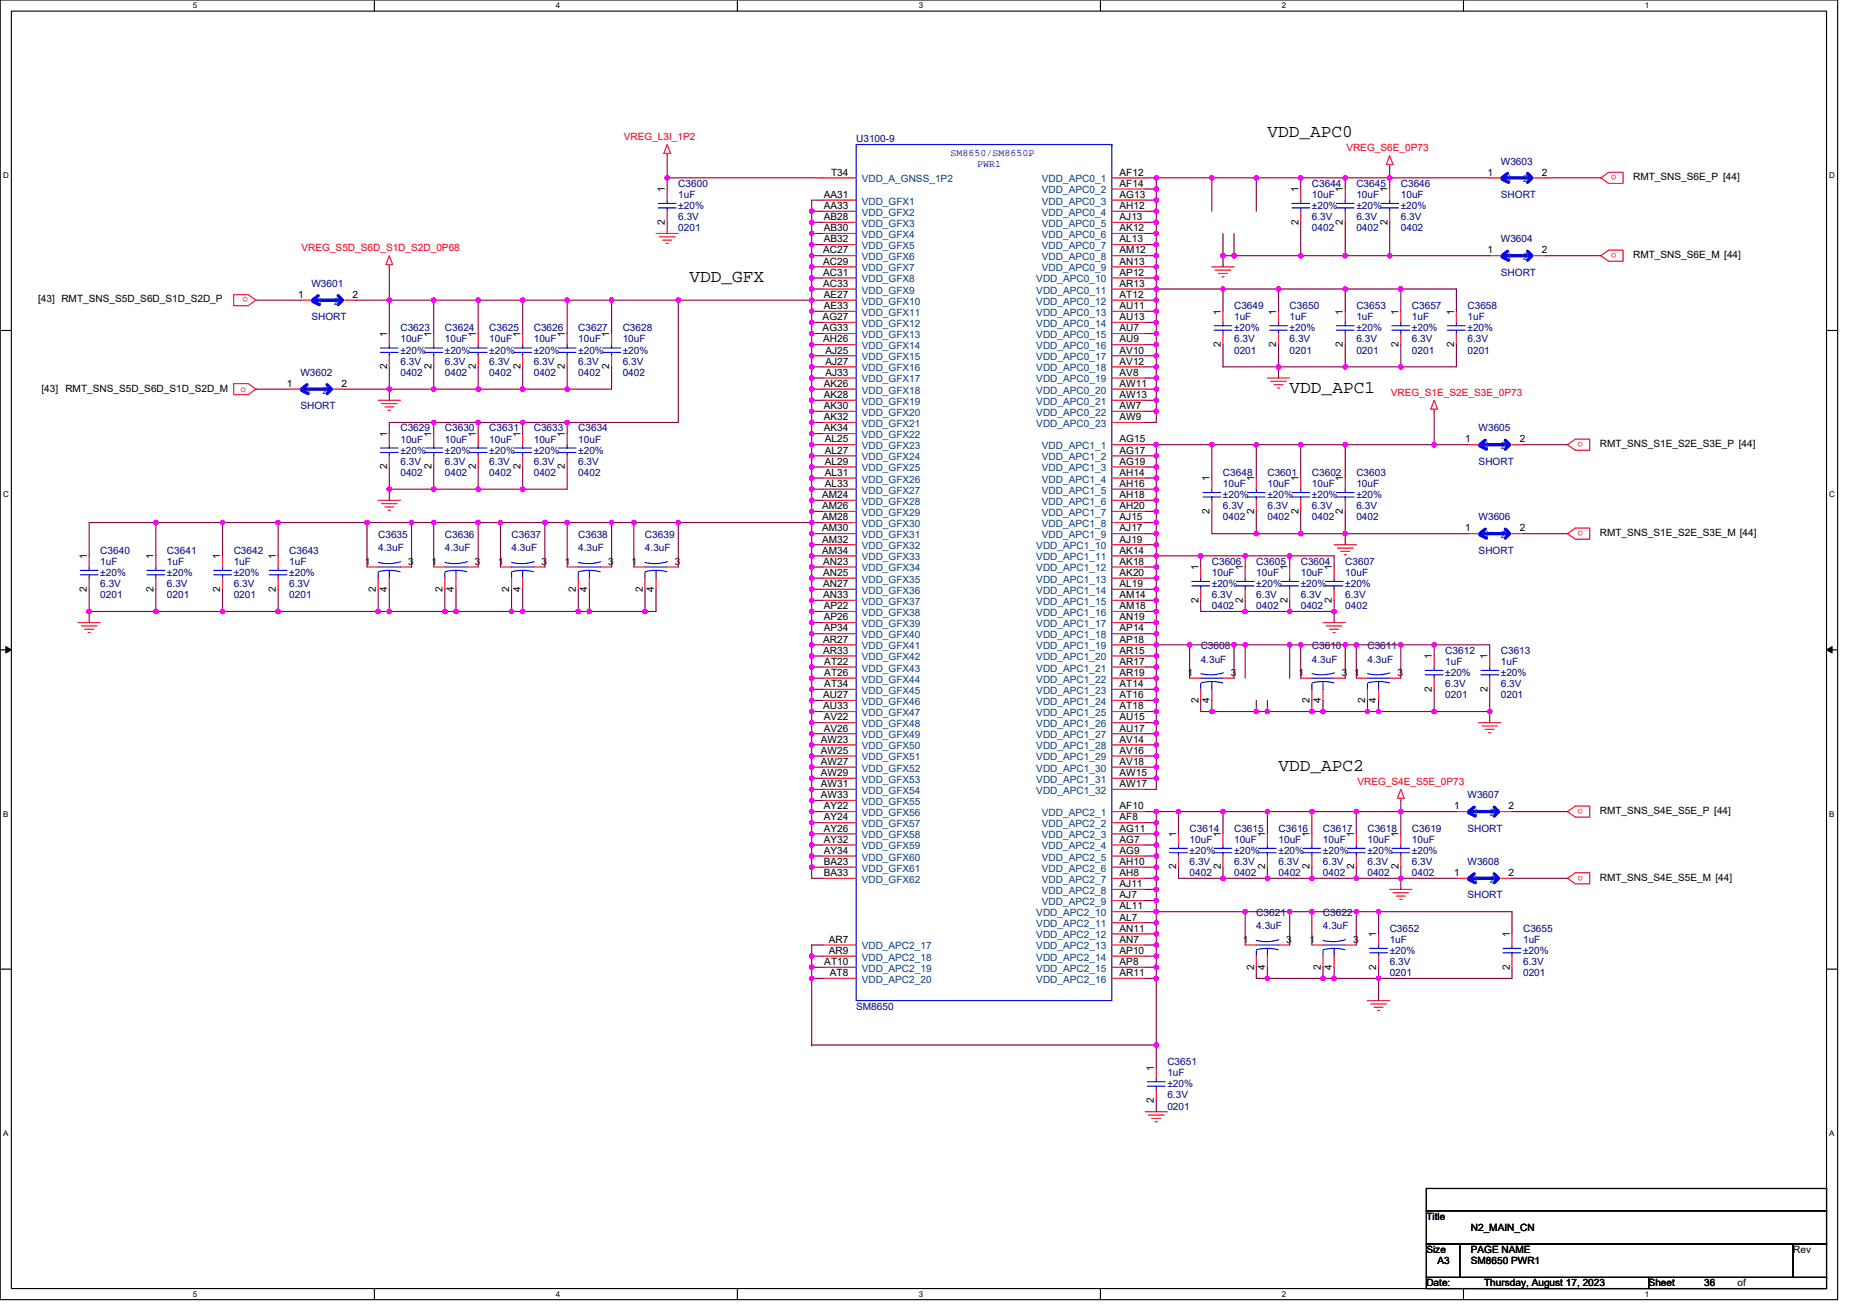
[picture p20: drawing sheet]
<svg xmlns="http://www.w3.org/2000/svg" width="297mm" height="210mm" viewBox="0 0 297 210" stroke-linecap="round" stroke-linejoin="round" font-family="sans-serif">
<defs><g id="words">
<g font-size="2.8">
<text x="202.7" y="21.9">VDD_APC0</text>
<text x="110.3" y="45">VDD_GFX</text>
<text x="206.3" y="62.8">VDD_APC1</text>
<text x="204.5" y="123.3">VDD_APC2</text>
</g>
<g font-size="1.6" fill="#f00">
<text x="99.8" y="22.4">VREG_L3I_1P2</text>
<text x="215.4" y="24.2">VREG_S6E_0P73</text>
<text x="258.6" y="28" transform="rotate(180 258.6 28)">o</text>
<text x="48.2" y="40.2">VREG_S5D_S6D_S1D_S2D_0P68</text>
<text x="258.6" y="40.4" transform="rotate(180 258.6 40.4)">o</text>
<text x="39.7" y="47.6" transform="rotate(180 39.7 47.6)">o</text>
<text x="38.4" y="62.6">o</text>
<text x="222.5" y="63.3">VREG_S1E_S2E_S3E_0P73</text>
<text x="253.2" y="70.7" transform="rotate(180 253.2 70.7)">o</text>
<text x="253.2" y="84.9" transform="rotate(180 253.2 84.9)">o</text>
<text x="217.1" y="125.5">VREG_S4E_S5E_0P73</text>
<text x="253.2" y="129.3" transform="rotate(180 253.2 129.3)">o</text>
<text x="253.2" y="140" transform="rotate(180 253.2 140)">o</text>
</g>
<g font-size="1.6" fill="#000080">
<text x="136.9" y="22.8">U3100-9</text>
<text x="108.5" y="29.9">C3600</text>
<text x="209.8" y="29.9">C3644</text>
<text x="217" y="29.9">C3645</text>
<text x="224.1" y="29.9">C3646</text>
<text x="240.1" y="26.3">W3603</text>
<text x="108.5" y="31.7">1uF</text>
<text x="108.5" y="35.2">6.3V</text>
<text x="108.5" y="33.4">±20%</text>
<text x="209.8" y="31.7">10uF</text>
<text x="209.8" y="35.2">6.3V</text>
<text x="209.8" y="33.4">±20%</text>
<text x="217" y="31.7">10uF</text>
<text x="217" y="35.2">6.3V</text>
<text x="217" y="33.4">±20%</text>
<text x="224.1" y="31.7">10uF</text>
<text x="224.1" y="35.2">6.3V</text>
<text x="224.1" y="33.4">±20%</text>
<text x="240.1" y="31.7">SHORT</text>
<text x="108.5" y="37">0201</text>
<text x="209.8" y="37">0402</text>
<text x="217" y="37">0402</text>
<text x="224.1" y="37">0402</text>
<text x="240.1" y="38.8">W3604</text>
<text x="49.8" y="45.9">W3601</text>
<text x="240.1" y="44.1">SHORT</text>
<text x="49.8" y="51.2">SHORT</text>
<text x="64" y="53">C3623</text>
<text x="71.2" y="53">C3624</text>
<text x="78.3" y="53">C3625</text>
<text x="85.4" y="53">C3626</text>
<text x="92.5" y="53">C3627</text>
<text x="99.6" y="53">C3628</text>
<text x="197.4" y="49.4">C3649</text>
<text x="197.4" y="51.2">1uF</text>
<text x="197.4" y="53">±20%</text>
<text x="206.3" y="49.4">C3650</text>
<text x="206.3" y="51.2">1uF</text>
<text x="206.3" y="53">±20%</text>
<text x="217" y="49.4">C3653</text>
<text x="217" y="51.2">1uF</text>
<text x="217" y="53">±20%</text>
<text x="225.8" y="49.4">C3657</text>
<text x="225.8" y="51.2">1uF</text>
<text x="225.8" y="53">±20%</text>
<text x="234.7" y="49.4">C3658</text>
<text x="234.7" y="51.2">1uF</text>
<text x="234.7" y="53">±20%</text>
<text x="64" y="54.8">10uF</text>
<text x="64" y="58.3">6.3V</text>
<text x="64" y="56.5">±20%</text>
<text x="71.2" y="54.8">10uF</text>
<text x="71.2" y="58.3">6.3V</text>
<text x="71.2" y="56.5">±20%</text>
<text x="78.3" y="54.8">10uF</text>
<text x="78.3" y="58.3">6.3V</text>
<text x="78.3" y="56.5">±20%</text>
<text x="85.4" y="54.8">10uF</text>
<text x="85.4" y="58.3">6.3V</text>
<text x="85.4" y="56.5">±20%</text>
<text x="92.5" y="54.8">10uF</text>
<text x="92.5" y="58.3">6.3V</text>
<text x="92.5" y="56.5">±20%</text>
<text x="99.6" y="54.8">10uF</text>
<text x="99.6" y="58.3">6.3V</text>
<text x="99.6" y="56.5">±20%</text>
<text x="197.4" y="56.5">0201</text>
<text x="197.4" y="54.8">6.3V</text>
<text x="206.3" y="56.5">0201</text>
<text x="206.3" y="54.8">6.3V</text>
<text x="217" y="56.5">0201</text>
<text x="217" y="54.8">6.3V</text>
<text x="225.8" y="56.5">0201</text>
<text x="225.8" y="54.8">6.3V</text>
<text x="234.7" y="56.5">0201</text>
<text x="234.7" y="54.8">6.3V</text>
<text x="48" y="60.1">W3602</text>
<text x="48" y="65.4">SHORT</text>
<text x="64" y="60.1">0402</text>
<text x="71.2" y="60.1">0402</text>
<text x="78.3" y="60.1">0402</text>
<text x="85.4" y="60.1">0402</text>
<text x="92.5" y="60.1">0402</text>
<text x="99.6" y="60.1">0402</text>
<text x="64" y="69">C3629</text>
<text x="64" y="70.8">10uF</text>
<text x="71.2" y="69">C3630</text>
<text x="71.2" y="70.8">10uF</text>
<text x="78.3" y="69">C3631</text>
<text x="78.3" y="70.8">10uF</text>
<text x="85.4" y="69">C3633</text>
<text x="85.4" y="70.8">10uF</text>
<text x="92.5" y="69">C3634</text>
<text x="92.5" y="70.8">10uF</text>
<text x="236.5" y="69">W3605</text>
<text x="64" y="76.1">0402</text>
<text x="64" y="74.3">6.3V</text>
<text x="64" y="72.5">±20%</text>
<text x="71.2" y="76.1">0402</text>
<text x="71.2" y="74.3">6.3V</text>
<text x="71.2" y="72.5">±20%</text>
<text x="78.3" y="76.1">0402</text>
<text x="78.3" y="74.3">6.3V</text>
<text x="78.3" y="72.5">±20%</text>
<text x="85.4" y="76.1">0402</text>
<text x="85.4" y="74.3">6.3V</text>
<text x="85.4" y="72.5">±20%</text>
<text x="92.5" y="76.1">0402</text>
<text x="92.5" y="74.3">6.3V</text>
<text x="92.5" y="72.5">±20%</text>
<text x="195.6" y="76.1">C3648</text>
<text x="195.6" y="77.9">10uF</text>
<text x="202.7" y="76.1">C3601</text>
<text x="202.7" y="77.9">10uF</text>
<text x="209.8" y="76.1">C3602</text>
<text x="209.8" y="77.9">10uF</text>
<text x="217" y="76.1">C3603</text>
<text x="217" y="77.9">10uF</text>
<text x="236.5" y="74.3">SHORT</text>
<text x="195.6" y="83.2">0402</text>
<text x="195.6" y="81.4">6.3V</text>
<text x="195.6" y="79.7">±20%</text>
<text x="202.7" y="83.2">0402</text>
<text x="202.7" y="81.4">6.3V</text>
<text x="202.7" y="79.7">±20%</text>
<text x="209.8" y="83.2">0402</text>
<text x="209.8" y="81.4">6.3V</text>
<text x="209.8" y="79.7">±20%</text>
<text x="217" y="83.2">0402</text>
<text x="217" y="81.4">6.3V</text>
<text x="217" y="79.7">±20%</text>
<text x="236.5" y="83.2">W3606</text>
<text x="16" y="88.6">C3640</text>
<text x="26.7" y="88.6">C3641</text>
<text x="37.4" y="88.6">C3642</text>
<text x="46.3" y="88.6">C3643</text>
<text x="60.5" y="86.1">C3635</text>
<text x="60.5" y="88.2">4.3uF</text>
<text x="71.2" y="86.1">C3636</text>
<text x="71.2" y="88.2">4.3uF</text>
<text x="81.8" y="86.1">C3637</text>
<text x="81.8" y="88.2">4.3uF</text>
<text x="92.5" y="86.1">C3638</text>
<text x="92.5" y="88.2">4.3uF</text>
<text x="103.2" y="86.1">C3639</text>
<text x="103.2" y="88.2">4.3uF</text>
<text x="236.5" y="88.6">SHORT</text>
<text x="16" y="90.3">1uF</text>
<text x="16" y="95.7">0201</text>
<text x="16" y="93.9">6.3V</text>
<text x="16" y="92.1">±20%</text>
<text x="26.7" y="90.3">1uF</text>
<text x="26.7" y="95.7">0201</text>
<text x="26.7" y="93.9">6.3V</text>
<text x="26.7" y="92.1">±20%</text>
<text x="37.4" y="90.3">1uF</text>
<text x="37.4" y="95.7">0201</text>
<text x="37.4" y="93.9">6.3V</text>
<text x="37.4" y="92.1">±20%</text>
<text x="46.3" y="90.3">1uF</text>
<text x="46.3" y="95.7">0201</text>
<text x="46.3" y="93.9">6.3V</text>
<text x="46.3" y="92.1">±20%</text>
<text x="193.8" y="90.3">C3606</text>
<text x="193.8" y="92.1">10uF</text>
<text x="193.8" y="95.7">6.3V</text>
<text x="193.8" y="93.9">±20%</text>
<text x="201" y="90.3">C3605</text>
<text x="201" y="92.1">10uF</text>
<text x="201" y="95.7">6.3V</text>
<text x="201" y="93.9">±20%</text>
<text x="208.1" y="90.3">C3604</text>
<text x="208.1" y="92.1">10uF</text>
<text x="208.1" y="95.7">6.3V</text>
<text x="208.1" y="93.9">±20%</text>
<text x="215.2" y="90.3">C3607</text>
<text x="215.2" y="92.1">10uF</text>
<text x="215.2" y="95.7">6.3V</text>
<text x="215.2" y="93.9">±20%</text>
<text x="193.8" y="97.4">0402</text>
<text x="201" y="97.4">0402</text>
<text x="208.1" y="97.4">0402</text>
<text x="215.2" y="97.4">0402</text>
<text x="192.1" y="103.8">C3608</text>
<text x="192.1" y="106">4.3uF</text>
<text x="209.8" y="103.8">C3610</text>
<text x="209.8" y="106">4.3uF</text>
<text x="218.7" y="103.8">C3611</text>
<text x="218.7" y="106">4.3uF</text>
<text x="231.2" y="104.6">C3612</text>
<text x="231.2" y="106.3">1uF</text>
<text x="240.1" y="104.6">C3613</text>
<text x="240.1" y="106.3">1uF</text>
<text x="231.2" y="111.7">0201</text>
<text x="231.2" y="109.9">6.3V</text>
<text x="231.2" y="108.1">±20%</text>
<text x="240.1" y="111.7">0201</text>
<text x="240.1" y="109.9">6.3V</text>
<text x="240.1" y="108.1">±20%</text>
<text x="234.7" y="127.7">W3607</text>
<text x="190.3" y="133">C3614</text>
<text x="190.3" y="134.8">10uF</text>
<text x="190.3" y="136.6">±20%</text>
<text x="197.4" y="133">C3615</text>
<text x="197.4" y="134.8">10uF</text>
<text x="197.4" y="136.6">±20%</text>
<text x="204.5" y="133">C3616</text>
<text x="204.5" y="134.8">10uF</text>
<text x="204.5" y="136.6">±20%</text>
<text x="211.6" y="133">C3617</text>
<text x="211.6" y="134.8">10uF</text>
<text x="211.6" y="136.6">±20%</text>
<text x="218.7" y="133">C3618</text>
<text x="218.7" y="134.8">10uF</text>
<text x="218.7" y="136.6">±20%</text>
<text x="225.8" y="133">C3619</text>
<text x="225.8" y="134.8">10uF</text>
<text x="225.8" y="136.6">±20%</text>
<text x="234.7" y="133">SHORT</text>
<text x="190.3" y="140.1">0402</text>
<text x="190.3" y="138.3">6.3V</text>
<text x="197.4" y="140.1">0402</text>
<text x="197.4" y="138.3">6.3V</text>
<text x="204.5" y="140.1">0402</text>
<text x="204.5" y="138.3">6.3V</text>
<text x="211.6" y="140.1">0402</text>
<text x="211.6" y="138.3">6.3V</text>
<text x="218.7" y="140.1">0402</text>
<text x="218.7" y="138.3">6.3V</text>
<text x="225.8" y="140.1">0402</text>
<text x="225.8" y="138.3">6.3V</text>
<text x="234.7" y="138.3">W3608</text>
<text x="234.7" y="143.7">SHORT</text>
<text x="201" y="146.5">C3621</text>
<text x="201" y="148.6">4.3uF</text>
<text x="211.6" y="146.5">C3622</text>
<text x="211.6" y="148.6">4.3uF</text>
<text x="222.3" y="149">C3652</text>
<text x="243.6" y="149">C3655</text>
<text x="222.3" y="150.8">1uF</text>
<text x="222.3" y="154.3">6.3V</text>
<text x="222.3" y="152.6">±20%</text>
<text x="243.6" y="150.8">1uF</text>
<text x="243.6" y="154.3">6.3V</text>
<text x="243.6" y="152.6">±20%</text>
<text x="136.9" y="161.4">SM8650</text>
<text x="222.3" y="156.1">0201</text>
<text x="243.6" y="156.1">0201</text>
<text x="186.7" y="170.3">C3651</text>
<text x="186.7" y="172.1">1uF</text>
<text x="186.7" y="173.9">±20%</text>
<text x="186.7" y="177.4">0201</text>
<text x="186.7" y="175.7">6.3V</text>
</g>
<g font-size="1.6">
<text x="132.9" y="28.1">T34</text>
<text x="179.1" y="28.1">AF12</text>
<text x="179.1" y="29.9">AF14</text>
<text x="237.9" y="28.1">1</text>
<text x="246.6" y="28.1">2</text>
<text x="261.2" y="28.8">RMT_SNS_S6E_P [44]</text>
<text x="106.4" y="35.9" transform="rotate(-90 106.4 35.9)">2</text>
<text x="106.4" y="30.8" transform="rotate(-90 106.4 30.8)">1</text>
<text x="131.8" y="31.6">AA31</text>
<text x="131.8" y="33.4">AA33</text>
<text x="131.8" y="35.2">AB28</text>
<text x="179.1" y="31.6">AG13</text>
<text x="179.1" y="33.4">AH12</text>
<text x="179.1" y="35.2">AJ13</text>
<text x="207.7" y="35.9" transform="rotate(-90 207.7 35.9)">2</text>
<text x="207.7" y="30.8" transform="rotate(-90 207.7 30.8)">1</text>
<text x="214.8" y="35.9" transform="rotate(-90 214.8 35.9)">2</text>
<text x="214.8" y="30.8" transform="rotate(-90 214.8 30.8)">1</text>
<text x="221.9" y="35.9" transform="rotate(-90 221.9 35.9)">2</text>
<text x="221.9" y="30.8" transform="rotate(-90 221.9 30.8)">1</text>
<text x="131.7" y="40.5">AC27</text>
<text x="131.8" y="37">AB30</text>
<text x="131.8" y="38.8">AB32</text>
<text x="179.1" y="37">AK12</text>
<text x="179.1" y="38.8">AL13</text>
<text x="179.1" y="40.5">AM12</text>
<text x="237.9" y="40.5">1</text>
<text x="246.6" y="40.5">2</text>
<text x="261.2" y="41.3">RMT_SNS_S6E_M [44]</text>
<text x="47.7" y="47.6">1</text>
<text x="56.4" y="47.6">2</text>
<text x="131.7" y="42.3">AC29</text>
<text x="131.7" y="44.1">AC31</text>
<text x="131.7" y="45.9">AC33</text>
<text x="131.8" y="47.6">AE27</text>
<text x="179.1" y="44.1">AP12</text>
<text x="179.1" y="45.9">AR13</text>
<text x="179.1" y="47.6">AT12</text>
<text x="179.1" y="42.3">AN13</text>
<text x="6.1" y="48.4">[43] RMT_SNS_S5D_S6D_S1D_S2D_P</text>
<text x="61.9" y="53.9" transform="rotate(-90 61.9 53.9)">1</text>
<text x="69" y="53.9" transform="rotate(-90 69 53.9)">1</text>
<text x="76.1" y="53.9" transform="rotate(-90 76.1 53.9)">1</text>
<text x="83.2" y="53.9" transform="rotate(-90 83.2 53.9)">1</text>
<text x="90.4" y="53.9" transform="rotate(-90 90.4 53.9)">1</text>
<text x="97.5" y="53.9" transform="rotate(-90 97.5 53.9)">1</text>
<text x="131.6" y="51.2">AG27</text>
<text x="131.6" y="53">AG33</text>
<text x="131.8" y="49.4">AE33</text>
<text x="179.1" y="49.4">AU11</text>
<text x="179.1" y="51.2">AU13</text>
<text x="179.1" y="53">AU7</text>
<text x="195.3" y="50.3" transform="rotate(-90 195.3 50.3)">1</text>
<text x="204.1" y="50.3" transform="rotate(-90 204.1 50.3)">1</text>
<text x="214.8" y="50.3" transform="rotate(-90 214.8 50.3)">1</text>
<text x="223.7" y="50.3" transform="rotate(-90 223.7 50.3)">1</text>
<text x="232.6" y="50.3" transform="rotate(-90 232.6 50.3)">1</text>
<text x="61.9" y="59" transform="rotate(-90 61.9 59)">2</text>
<text x="69" y="59" transform="rotate(-90 69 59)">2</text>
<text x="76.1" y="59" transform="rotate(-90 76.1 59)">2</text>
<text x="83.2" y="59" transform="rotate(-90 83.2 59)">2</text>
<text x="90.4" y="59" transform="rotate(-90 90.4 59)">2</text>
<text x="97.5" y="59" transform="rotate(-90 97.5 59)">2</text>
<text x="131.7" y="54.8">AH26</text>
<text x="132" y="56.5">AJ25</text>
<text x="132" y="58.3">AJ27</text>
<text x="179.1" y="54.8">AU9</text>
<text x="179.1" y="56.5">AV10</text>
<text x="179.1" y="58.3">AV12</text>
<text x="195.3" y="55.5" transform="rotate(-90 195.3 55.5)">2</text>
<text x="204.1" y="55.5" transform="rotate(-90 204.1 55.5)">2</text>
<text x="214.8" y="55.5" transform="rotate(-90 214.8 55.5)">2</text>
<text x="223.7" y="55.5" transform="rotate(-90 223.7 55.5)">2</text>
<text x="232.6" y="55.5" transform="rotate(-90 232.6 55.5)">2</text>
<text x="6.6" y="62.8">[43]</text>
<text x="10.5" y="62.8">RMT_SNS_S5D_S6D_S1D_S2D_M</text>
<text x="45.9" y="61.9">1</text>
<text x="54.6" y="61.9">2</text>
<text x="131.8" y="61.9">AK26</text>
<text x="131.8" y="63.6">AK28</text>
<text x="131.8" y="65.4">AK30</text>
<text x="132" y="60.1">AJ33</text>
<text x="179.1" y="60.1">AV8</text>
<text x="179.1" y="61.9">AW11</text>
<text x="179.1" y="63.6">AW13</text>
<text x="179.1" y="65.4">AW7</text>
<text x="61.9" y="69.9" transform="rotate(-90 61.9 69.9)">1</text>
<text x="69" y="69.9" transform="rotate(-90 69 69.9)">1</text>
<text x="76.1" y="69.9" transform="rotate(-90 76.1 69.9)">1</text>
<text x="83.2" y="69.9" transform="rotate(-90 83.2 69.9)">1</text>
<text x="90.4" y="69.9" transform="rotate(-90 90.4 69.9)">1</text>
<text x="131.8" y="67.2">AK32</text>
<text x="131.8" y="69">AK34</text>
<text x="131.9" y="70.8">AL25</text>
<text x="179.1" y="67.2">AW9</text>
<text x="179.1" y="70.8">AG15</text>
<text x="234.4" y="70.8">1</text>
<text x="243.1" y="70.8">2</text>
<text x="255.9" y="71.5">RMT_SNS_S1E_S2E_S3E_P [44]</text>
<text x="61.9" y="75" transform="rotate(-90 61.9 75)">2</text>
<text x="69" y="75" transform="rotate(-90 69 75)">2</text>
<text x="76.1" y="75" transform="rotate(-90 76.1 75)">2</text>
<text x="83.2" y="75" transform="rotate(-90 83.2 75)">2</text>
<text x="90.4" y="75" transform="rotate(-90 90.4 75)">2</text>
<text x="131.9" y="72.5">AL27</text>
<text x="131.9" y="74.3">AL29</text>
<text x="131.9" y="76.1">AL31</text>
<text x="131.9" y="77.9">AL33</text>
<text x="179.1" y="72.5">AG17</text>
<text x="179.1" y="74.3">AG19</text>
<text x="179.1" y="76.1">AH14</text>
<text x="179.1" y="77.9">AH16</text>
<text x="193.5" y="77" transform="rotate(-90 193.5 77)">1</text>
<text x="200.6" y="77" transform="rotate(-90 200.6 77)">1</text>
<text x="207.7" y="77" transform="rotate(-90 207.7 77)">1</text>
<text x="214.8" y="77" transform="rotate(-90 214.8 77)">1</text>
<text x="131.5" y="79.6">AM24</text>
<text x="131.5" y="81.4">AM26</text>
<text x="131.5" y="83.2">AM28</text>
<text x="179.1" y="79.6">AH18</text>
<text x="179.1" y="81.4">AH20</text>
<text x="179.1" y="83.2">AJ15</text>
<text x="193.5" y="82.2" transform="rotate(-90 193.5 82.2)">2</text>
<text x="200.6" y="82.2" transform="rotate(-90 200.6 82.2)">2</text>
<text x="207.7" y="82.2" transform="rotate(-90 207.7 82.2)">2</text>
<text x="214.8" y="82.2" transform="rotate(-90 214.8 82.2)">2</text>
<text x="13.9" y="89.4" transform="rotate(-90 13.9 89.4)">1</text>
<text x="24.6" y="89.4" transform="rotate(-90 24.6 89.4)">1</text>
<text x="35.2" y="89.4" transform="rotate(-90 35.2 89.4)">1</text>
<text x="44.1" y="89.4" transform="rotate(-90 44.1 89.4)">1</text>
<text x="131.5" y="85">AM30</text>
<text x="131.5" y="86.8">AM32</text>
<text x="131.5" y="88.5">AM34</text>
<text x="179.1" y="86.8">AJ19</text>
<text x="179.1" y="88.5">AK14</text>
<text x="179.1" y="85">AJ17</text>
<text x="234.4" y="85">1</text>
<text x="243.1" y="85">2</text>
<text x="255.9" y="85.7">RMT_SNS_S1E_S2E_S3E_M [44]</text>
<text x="13.9" y="94.6" transform="rotate(-90 13.9 94.6)">2</text>
<text x="24.6" y="94.6" transform="rotate(-90 24.6 94.6)">2</text>
<text x="35.2" y="94.6" transform="rotate(-90 35.2 94.6)">2</text>
<text x="44.1" y="94.6" transform="rotate(-90 44.1 94.6)">2</text>
<text x="58.4" y="90.3">1</text>
<text x="60.1" y="94.6" transform="rotate(-90 60.1 94.6)">2</text>
<text x="61.9" y="94.6" transform="rotate(-90 61.9 94.6)">4</text>
<text x="65.3" y="90.3">3</text>
<text x="69" y="90.3">1</text>
<text x="70.8" y="94.6" transform="rotate(-90 70.8 94.6)">2</text>
<text x="72.6" y="94.6" transform="rotate(-90 72.6 94.6)">4</text>
<text x="76" y="90.3">3</text>
<text x="79.7" y="90.3">1</text>
<text x="81.5" y="94.6" transform="rotate(-90 81.5 94.6)">2</text>
<text x="83.2" y="94.6" transform="rotate(-90 83.2 94.6)">4</text>
<text x="86.6" y="90.3">3</text>
<text x="90.4" y="90.3">1</text>
<text x="92.1" y="94.6" transform="rotate(-90 92.1 94.6)">2</text>
<text x="93.9" y="94.6" transform="rotate(-90 93.9 94.6)">4</text>
<text x="97.3" y="90.3">3</text>
<text x="101" y="90.3">1</text>
<text x="102.8" y="94.6" transform="rotate(-90 102.8 94.6)">2</text>
<text x="104.6" y="94.6" transform="rotate(-90 104.6 94.6)">4</text>
<text x="108" y="90.3">3</text>
<text x="131.7" y="90.3">AN23</text>
<text x="131.7" y="92.1">AN25</text>
<text x="131.7" y="93.9">AN27</text>
<text x="131.7" y="95.6">AN33</text>
<text x="179.1" y="90.3">AK18</text>
<text x="179.1" y="92.1">AK20</text>
<text x="179.1" y="93.9">AL19</text>
<text x="179.1" y="95.6">AM14</text>
<text x="191.7" y="91.2" transform="rotate(-90 191.7 91.2)">1</text>
<text x="198.8" y="91.2" transform="rotate(-90 198.8 91.2)">1</text>
<text x="205.9" y="91.2" transform="rotate(-90 205.9 91.2)">1</text>
<text x="213" y="91.2" transform="rotate(-90 213 91.2)">1</text>
<text x="131.8" y="97.4">AP22</text>
<text x="131.8" y="99.2">AP26</text>
<text x="131.8" y="101">AP34</text>
<text x="179.1" y="97.4">AM18</text>
<text x="179.1" y="99.2">AN19</text>
<text x="179.1" y="101">AP14</text>
<text x="191.7" y="96.4" transform="rotate(-90 191.7 96.4)">2</text>
<text x="198.8" y="96.4" transform="rotate(-90 198.8 96.4)">2</text>
<text x="205.9" y="96.4" transform="rotate(-90 205.9 96.4)">2</text>
<text x="213" y="96.4" transform="rotate(-90 213 96.4)">2</text>
<text x="131.7" y="102.8">AR27</text>
<text x="131.7" y="104.5">AR33</text>
<text x="131.9" y="106.3">AT22</text>
<text x="179.1" y="102.8">AP18</text>
<text x="179.1" y="104.5">AR15</text>
<text x="179.1" y="106.3">AR17</text>
<text x="229" y="105.4" transform="rotate(-90 229 105.4)">1</text>
<text x="237.9" y="105.4" transform="rotate(-90 237.9 105.4)">1</text>
<text x="131.7" y="111.7">AU27</text>
<text x="131.7" y="113.4">AU33</text>
<text x="131.9" y="108.1">AT26</text>
<text x="131.9" y="109.9">AT34</text>
<text x="179.1" y="108.1">AR19</text>
<text x="179.1" y="109.9">AT14</text>
<text x="179.1" y="111.7">AT16</text>
<text x="179.1" y="113.4">AT18</text>
<text x="189.9" y="108.1">1</text>
<text x="191.7" y="112.4" transform="rotate(-90 191.7 112.4)">2</text>
<text x="193.5" y="112.4" transform="rotate(-90 193.5 112.4)">4</text>
<text x="196.9" y="108.1">3</text>
<text x="207.7" y="108.1">1</text>
<text x="209.5" y="112.4" transform="rotate(-90 209.5 112.4)">2</text>
<text x="211.3" y="112.4" transform="rotate(-90 211.3 112.4)">4</text>
<text x="214.6" y="108.1">3</text>
<text x="216.6" y="108.1">1</text>
<text x="218.4" y="112.4" transform="rotate(-90 218.4 112.4)">2</text>
<text x="220.1" y="112.4" transform="rotate(-90 220.1 112.4)">4</text>
<text x="223.5" y="108.1">3</text>
<text x="229" y="110.6" transform="rotate(-90 229 110.6)">2</text>
<text x="237.9" y="110.6" transform="rotate(-90 237.9 110.6)">2</text>
<text x="131.3" y="118.8">AW23</text>
<text x="131.8" y="115.2">AV22</text>
<text x="131.8" y="117">AV26</text>
<text x="179.1" y="115.2">AU15</text>
<text x="179.1" y="117">AU17</text>
<text x="179.1" y="118.8">AV14</text>
<text x="131.3" y="120.5">AW25</text>
<text x="131.3" y="122.3">AW27</text>
<text x="131.3" y="124.1">AW29</text>
<text x="131.3" y="125.9">AW31</text>
<text x="179.1" y="120.5">AV16</text>
<text x="179.1" y="122.3">AV18</text>
<text x="179.1" y="124.1">AW15</text>
<text x="179.1" y="125.9">AW17</text>
<text x="131.3" y="127.7">AW33</text>
<text x="131.8" y="129.4">AY22</text>
<text x="131.8" y="131.2">AY24</text>
<text x="179.1" y="129.4">AF10</text>
<text x="179.1" y="131.2">AF8</text>
<text x="232.6" y="129.4">1</text>
<text x="241.3" y="129.4">2</text>
<text x="255.9" y="130.2">RMT_SNS_S4E_S5E_P [44]</text>
<text x="131.8" y="133">AY26</text>
<text x="131.8" y="134.8">AY32</text>
<text x="131.8" y="136.5">AY34</text>
<text x="179.1" y="133">AG11</text>
<text x="179.1" y="134.8">AG7</text>
<text x="179.1" y="136.5">AG9</text>
<text x="188.1" y="133.9" transform="rotate(-90 188.1 133.9)">1</text>
<text x="195.3" y="133.9" transform="rotate(-90 195.3 133.9)">1</text>
<text x="202.4" y="133.9" transform="rotate(-90 202.4 133.9)">1</text>
<text x="209.5" y="133.9" transform="rotate(-90 209.5 133.9)">1</text>
<text x="216.6" y="133.9" transform="rotate(-90 216.6 133.9)">1</text>
<text x="223.7" y="133.9" transform="rotate(-90 223.7 133.9)">1</text>
<text x="131.8" y="138.3">BA23</text>
<text x="131.8" y="140.1">BA33</text>
<text x="179.1" y="138.3">AH10</text>
<text x="179.1" y="140.1">AH8</text>
<text x="179.1" y="141.9">AJ11</text>
<text x="179.1" y="143.7">AJ7</text>
<text x="188.1" y="139" transform="rotate(-90 188.1 139)">2</text>
<text x="195.3" y="139" transform="rotate(-90 195.3 139)">2</text>
<text x="202.4" y="139" transform="rotate(-90 202.4 139)">2</text>
<text x="209.5" y="139" transform="rotate(-90 209.5 139)">2</text>
<text x="216.6" y="139" transform="rotate(-90 216.6 139)">2</text>
<text x="223.7" y="139" transform="rotate(-90 223.7 139)">2</text>
<text x="232.6" y="140.1">1</text>
<text x="241.3" y="140.1">2</text>
<text x="255.9" y="140.8">RMT_SNS_S4E_S5E_M [44]</text>
<text x="179.1" y="145.4">AL11</text>
<text x="179.1" y="147.2">AL7</text>
<text x="179.1" y="149">AN11</text>
<text x="220.1" y="149.9" transform="rotate(-90 220.1 149.9)">1</text>
<text x="241.5" y="149.9" transform="rotate(-90 241.5 149.9)">1</text>
<text x="131.9" y="154.3">AT10</text>
<text x="132.6" y="150.8">AR7</text>
<text x="132.6" y="152.5">AR9</text>
<text x="179.1" y="150.8">AN7</text>
<text x="179.1" y="152.5">AP10</text>
<text x="179.1" y="154.3">AP8</text>
<text x="198.8" y="150.8">1</text>
<text x="200.6" y="155" transform="rotate(-90 200.6 155)">2</text>
<text x="202.4" y="155" transform="rotate(-90 202.4 155)">4</text>
<text x="205.8" y="150.8">3</text>
<text x="209.5" y="150.8">1</text>
<text x="211.3" y="155" transform="rotate(-90 211.3 155)">2</text>
<text x="213" y="155" transform="rotate(-90 213 155)">4</text>
<text x="216.4" y="150.8">3</text>
<text x="220.1" y="155" transform="rotate(-90 220.1 155)">2</text>
<text x="241.5" y="155" transform="rotate(-90 241.5 155)">2</text>
<text x="132.7" y="156.1">AT8</text>
<text x="179.1" y="156.1">AR11</text>
<text x="184.6" y="171.2" transform="rotate(-90 184.6 171.2)">1</text>
<text x="184.6" y="176.4" transform="rotate(-90 184.6 176.4)">2</text>
<text x="228.2" y="195.1">Title</text>
<text x="235.3" y="196.8">N2_MAIN_CN</text>
<text x="228.2" y="200.4">Size</text>
<text x="229.9" y="202.2">A3</text>
<text x="235.3" y="200.4">PAGE NAME</text>
<text x="235.3" y="202.2">SM8650 PWR1</text>
<text x="286.8" y="200.4">Rev</text>
<text x="228.2" y="205.7">Date:</text>
<text x="237.4" y="205.7">Thursday, August 17, 2023</text>
<text x="263.7" y="205.7">Sheet</text>
<text x="272.6" y="205.7">36</text>
<text x="277.9" y="205.7">of</text>
</g>
<g font-size="1.6" fill="#004080">
<text x="137.8" y="29.2">VDD_A_GNSS_1P2</text>
<text x="166.7" y="29.2">VDD_APC0_1</text>
<text x="241" y="29.2">1</text>
<text x="243.6" y="29.2">2</text>
<text x="137.8" y="32.7">VDD_GFX1</text>
<text x="137.8" y="34.5">VDD_GFX2</text>
<text x="166.7" y="30.9">VDD_APC0_2</text>
<text x="166.7" y="32.7">VDD_APC0_3</text>
<text x="166.7" y="34.5">VDD_APC0_4</text>
<text x="137.8" y="36.3">VDD_GFX3</text>
<text x="137.8" y="38.1">VDD_GFX4</text>
<text x="137.8" y="39.8">VDD_GFX5</text>
<text x="137.8" y="41.6">VDD_GFX6</text>
<text x="166.7" y="36.3">VDD_APC0_5</text>
<text x="166.7" y="38.1">VDD_APC0_6</text>
<text x="166.7" y="39.8">VDD_APC0_7</text>
<text x="166.7" y="41.6">VDD_APC0_8</text>
<text x="241" y="41.6">1</text>
<text x="243.6" y="41.6">2</text>
<text x="137.8" y="43.4">VDD_GFX7</text>
<text x="137.8" y="45.2">VDD_GFX8</text>
<text x="137.8" y="46.9">VDD_GFX9</text>
<text x="165.8" y="45.2">VDD_APC0_10</text>
<text x="165.8" y="46.9">VDD_APC0_11</text>
<text x="166.7" y="43.4">VDD_APC0_9</text>
<text x="50.7" y="48.7">1</text>
<text x="53.4" y="48.7">2</text>
<text x="137.8" y="48.7">VDD_GFX10</text>
<text x="137.8" y="50.5">VDD_GFX11</text>
<text x="137.8" y="52.3">VDD_GFX12</text>
<text x="165.8" y="48.7">VDD_APC0_12</text>
<text x="165.8" y="50.5">VDD_APC0_13</text>
<text x="165.8" y="52.3">VDD_APC0_14</text>
<text x="137.8" y="54.1">VDD_GFX13</text>
<text x="137.8" y="55.8">VDD_GFX14</text>
<text x="137.8" y="57.6">VDD_GFX15</text>
<text x="137.8" y="59.4">VDD_GFX16</text>
<text x="165.8" y="54.1">VDD_APC0_15</text>
<text x="165.8" y="55.8">VDD_APC0_16</text>
<text x="165.8" y="57.6">VDD_APC0_17</text>
<text x="165.8" y="59.4">VDD_APC0_18</text>
<text x="48.9" y="62.9">1</text>
<text x="51.6" y="62.9">2</text>
<text x="137.8" y="61.2">VDD_GFX17</text>
<text x="137.8" y="62.9">VDD_GFX18</text>
<text x="137.8" y="64.7">VDD_GFX19</text>
<text x="165.8" y="61.2">VDD_APC0_19</text>
<text x="165.8" y="62.9">VDD_APC0_20</text>
<text x="165.8" y="64.7">VDD_APC0_21</text>
<text x="137.8" y="66.5">VDD_GFX20</text>
<text x="137.8" y="68.3">VDD_GFX21</text>
<text x="137.8" y="70.1">VDD_GFX22</text>
<text x="137.8" y="71.8">VDD_GFX23</text>
<text x="165.8" y="66.5">VDD_APC0_22</text>
<text x="165.8" y="68.3">VDD_APC0_23</text>
<text x="166.7" y="71.8">VDD_APC1_1</text>
<text x="237.4" y="71.8">1</text>
<text x="240.1" y="71.8">2</text>
<text x="137.8" y="73.6">VDD_GFX24</text>
<text x="137.8" y="75.4">VDD_GFX25</text>
<text x="137.8" y="77.2">VDD_GFX26</text>
<text x="166.7" y="73.6">VDD_APC1_2</text>
<text x="166.7" y="75.4">VDD_APC1_3</text>
<text x="166.7" y="77.2">VDD_APC1_4</text>
<text x="137.8" y="78.9">VDD_GFX27</text>
<text x="137.8" y="80.7">VDD_GFX28</text>
<text x="137.8" y="82.5">VDD_GFX29</text>
<text x="166.7" y="78.9">VDD_APC1_5</text>
<text x="166.7" y="80.7">VDD_APC1_6</text>
<text x="166.7" y="82.5">VDD_APC1_7</text>
<text x="137.8" y="84.3">VDD_GFX30</text>
<text x="137.8" y="86.1">VDD_GFX31</text>
<text x="137.8" y="87.8">VDD_GFX32</text>
<text x="137.8" y="89.6">VDD_GFX33</text>
<text x="165.8" y="87.8">VDD_APC1_10</text>
<text x="165.8" y="89.6">VDD_APC1_11</text>
<text x="166.7" y="84.3">VDD_APC1_8</text>
<text x="166.7" y="86.1">VDD_APC1_9</text>
<text x="237.4" y="86.1">1</text>
<text x="240.1" y="86.1">2</text>
<text x="137.8" y="91.4">VDD_GFX34</text>
<text x="137.8" y="93.2">VDD_GFX35</text>
<text x="137.8" y="95">VDD_GFX36</text>
<text x="165.8" y="91.4">VDD_APC1_12</text>
<text x="165.8" y="93.2">VDD_APC1_13</text>
<text x="165.8" y="95">VDD_APC1_14</text>
<text x="137.8" y="96.7">VDD_GFX37</text>
<text x="137.8" y="98.5">VDD_GFX38</text>
<text x="137.8" y="100.3">VDD_GFX39</text>
<text x="165.8" y="96.7">VDD_APC1_15</text>
<text x="165.8" y="98.5">VDD_APC1_16</text>
<text x="165.8" y="100.3">VDD_APC1_17</text>
<text x="137.8" y="102.1">VDD_GFX40</text>
<text x="137.8" y="103.8">VDD_GFX41</text>
<text x="137.8" y="105.6">VDD_GFX42</text>
<text x="137.8" y="107.4">VDD_GFX43</text>
<text x="165.8" y="102.1">VDD_APC1_18</text>
<text x="165.8" y="103.8">VDD_APC1_19</text>
<text x="165.8" y="105.6">VDD_APC1_20</text>
<text x="165.8" y="107.4">VDD_APC1_21</text>
<text x="137.8" y="109.2">VDD_GFX44</text>
<text x="137.8" y="111">VDD_GFX45</text>
<text x="137.8" y="112.7">VDD_GFX46</text>
<text x="165.8" y="109.2">VDD_APC1_22</text>
<text x="165.8" y="111">VDD_APC1_23</text>
<text x="165.8" y="112.7">VDD_APC1_24</text>
<text x="137.8" y="114.5">VDD_GFX47</text>
<text x="137.8" y="116.3">VDD_GFX48</text>
<text x="137.8" y="118.1">VDD_GFX49</text>
<text x="137.8" y="119.8">VDD_GFX50</text>
<text x="165.8" y="114.5">VDD_APC1_25</text>
<text x="165.8" y="116.3">VDD_APC1_26</text>
<text x="165.8" y="118.1">VDD_APC1_27</text>
<text x="165.8" y="119.8">VDD_APC1_28</text>
<text x="137.8" y="121.6">VDD_GFX51</text>
<text x="137.8" y="123.4">VDD_GFX52</text>
<text x="137.8" y="125.2">VDD_GFX53</text>
<text x="165.8" y="121.6">VDD_APC1_29</text>
<text x="165.8" y="123.4">VDD_APC1_30</text>
<text x="165.8" y="125.2">VDD_APC1_31</text>
<text x="137.8" y="127">VDD_GFX54</text>
<text x="137.8" y="128.7">VDD_GFX55</text>
<text x="137.8" y="130.5">VDD_GFX56</text>
<text x="165.8" y="127">VDD_APC1_32</text>
<text x="166.7" y="130.5">VDD_APC2_1</text>
<text x="235.6" y="130.5">1</text>
<text x="238.3" y="130.5">2</text>
<text x="137.8" y="132.3">VDD_GFX57</text>
<text x="137.8" y="134.1">VDD_GFX58</text>
<text x="137.8" y="135.8">VDD_GFX59</text>
<text x="137.8" y="137.6">VDD_GFX60</text>
<text x="166.7" y="132.3">VDD_APC2_2</text>
<text x="166.7" y="134.1">VDD_APC2_3</text>
<text x="166.7" y="135.8">VDD_APC2_4</text>
<text x="166.7" y="137.6">VDD_APC2_5</text>
<text x="137.8" y="139.4">VDD_GFX61</text>
<text x="137.8" y="141.2">VDD_GFX62</text>
<text x="166.7" y="139.4">VDD_APC2_6</text>
<text x="166.7" y="141.2">VDD_APC2_7</text>
<text x="166.7" y="143">VDD_APC2_8</text>
<text x="235.6" y="141.2">1</text>
<text x="238.3" y="141.2">2</text>
<text x="165.8" y="146.5">VDD_APC2_10</text>
<text x="165.8" y="148.3">VDD_APC2_11</text>
<text x="166.7" y="144.7">VDD_APC2_9</text>
<text x="137.8" y="151.8">VDD_APC2_17</text>
<text x="137.8" y="153.6">VDD_APC2_18</text>
<text x="137.8" y="155.4">VDD_APC2_19</text>
<text x="165.8" y="150.1">VDD_APC2_12</text>
<text x="165.8" y="151.8">VDD_APC2_13</text>
<text x="165.8" y="153.6">VDD_APC2_14</text>
<text x="165.8" y="155.4">VDD_APC2_15</text>
<text x="137.8" y="157.2">VDD_APC2_20</text>
<text x="165.8" y="157.2">VDD_APC2_16</text>
</g>
<g font-size="1.6" fill="#00f">
<text x="152.1" y="24.9">SM8650/SM8650P</text>
<text x="156.3" y="26.7">PWR1</text>
</g>
<g font-size="1.3">
<text x="30.8" y="1.3">5</text>
<text x="88.9" y="1.3">4</text>
<text x="147" y="1.3">3</text>
<text x="205.1" y="1.3">2</text>
<text x="263.1" y="1.3">1</text>
<text x=".5" y="28.5">D</text>
<text x="292.6" y="28.5">D</text>
<text x=".5" y="79.5">C</text>
<text x="292.6" y="79.5">C</text>
<text x=".5" y="130.6">B</text>
<text x="292.6" y="130.6">B</text>
<text x=".5" y="181.7">A</text>
<text x="292.6" y="181.7">A</text>
<text x="30.8" y="207.4">5</text>
<text x="88.9" y="207.4">4</text>
<text x="147" y="207.4">3</text>
<text x="205.1" y="207.4">2</text>
<text x="263.1" y="207.4">1</text>
</g>
</g></defs>
<path d="M0 0h293.9v207.8h-293.9zM1.8 1.8h290.4v204.3h-290.4z" fill="none" stroke="#000" stroke-width=".18"/>
<g fill="#fff">
<path d="M30.8 .2h.8v1.4h-.8z"/>
<path d="M30.8 206.2h.8v1.5h-.8z"/>
</g>
<path d="M59.9 0v1.8M59.9 206.1v1.7" fill="none" stroke="#000" stroke-width=".18"/>
<g fill="#fff">
<path d="M88.9 .2h.7v1.4h-.7z"/>
<path d="M88.9 206.2h.7v1.5h-.7z"/>
</g>
<path d="M118 0v1.8M118 206.1v1.7" fill="none" stroke="#000" stroke-width=".18"/>
<g fill="#fff">
<path d="M147 .2h.7v1.4h-.7z"/>
<path d="M147 206.2h.7v1.5h-.7z"/>
</g>
<path d="M176 0v1.8M176 206.1v1.7" fill="none" stroke="#000" stroke-width=".18"/>
<g fill="#fff">
<path d="M205.1 .2h.7v1.4h-.7z"/>
<path d="M205.1 206.2h.7v1.5h-.7z"/>
</g>
<path d="M234.1 0v1.8M234.1 206.1v1.7" fill="none" stroke="#000" stroke-width=".18"/>
<g fill="#fff">
<path d="M263.1 .2h.7v1.4h-.7z"/>
<path d="M263.1 206.2h.7v1.5h-.7z"/>
<path d="M.5 27.3h.9v1.4h-.9z"/>
<path d="M292.6 27.3h.9v1.4h-.9z"/>
<path d="M.5 78.4h.9v1.4h-.9z"/>
<path d="M292.6 78.4h.9v1.4h-.9z"/>
</g>
<path d="M0 52.9h1.8M292.2 52.9h1.7" fill="none" stroke="#000" stroke-width=".18"/>
<g fill="#fff">
<path d="M.5 129.5h.8v1.4h-.8z"/>
<path d="M292.6 129.5h.9v1.4h-.9z"/>
</g>
<path d="M0 103.9h1.8M292.2 103.9h1.7" fill="none" stroke="#000" stroke-width=".18"/>
<path d="M.9 103.4l.9 .5-.9 .5zM292.2 103.9l.9-.5v1z" fill="#000"/>
<path d="M.9 103.4l.9 .5-.9 .5zM292.2 103.9l.9-.5v1z" fill="none" stroke="#000" stroke-width=".16"/>
<g fill="#fff">
<path d="M.5 180.5h.8v1.5h-.8z"/>
<path d="M292.6 180.5h.9v1.5h-.9z"/>
</g>
<g fill="none" stroke="#000" stroke-width=".18">
<path d="M0 155h1.8M292.2 155h1.7M228.2 190.1h64v3.5h-64zM228.2 193.6h64v5.4h-64zM228.2 199h5.3v5.3h-5.3zM233.5 199h.1M233.5 199h53.3v5.3h-53.3zM286.8 199h.1M286.8 199h5.4v5.3h-5.4zM292.2 190.1h.1M292.2 193.6h.1M292.2 199h.1"/>
<path d="M228.2 204.3h35.5v1.8h-35.5zM263.7 204.3h.1M263.7 204.3h28.5v1.8h-28.5zM292.2 204.3h.1"/>
</g>
<g fill="none" stroke="#f00" stroke-width=".18">
<path d="M104.9 37.3h3.6M105.5 37.9h2.5M106 38.4h1.4M106.5 38.9h.4M106.7 24.5v.4M106.7 30.2v1.8M106.7 33.8v1.8M106.7 23.1l.6 1.4h-1.1zM131.6 28.4h5.3M131.6 32h5.3M131.6 33.8h5.3M131.6 35.6h5.3"/>
<path d="M131.6 37.3h5.3M131.6 39.1h5.3M177.8 28.4h5.4M177.8 30.2h5.4M177.8 32h5.4M177.8 33.8h5.4M177.8 35.6h5.4M177.8 37.3h5.4M177.8 39.1h5.4M208.1 30.2v1.8M208.1 33.8v1.8M215.2 30.2v1.8"/>
<path d="M215.2 33.8v1.8M222.3 24.9l.5 1.4h-1zM222.3 26.3v.4M222.3 30.2v1.8M222.3 33.8v1.8M238.3 28.4h1.8M245.4 28.4h1.8M256.1 28.4l1.2-.8h2.3v1.7h-2.3zM37.4 47.1h2.3l1.2 .9-1.2 .9h-2.3zM48 48h1.8M55.2 48h1.7M62.3 40.9l.5 1.4h-1.1z"/>
<path d="M62.3 42.3v.4M62.3 53.3v1.8M62.3 56.9v1.8M69.4 53.3v1.8M69.4 56.9v1.8M76.5 53.3v1.8M76.5 56.9v1.8M83.6 53.3v1.8M83.6 56.9v1.8M90.7 53.3v1.8M90.7 56.9v1.8M97.8 53.3v1.8"/>
<path d="M97.8 56.9v1.8M131.6 48h5.3M131.6 49.8h5.3M131.6 51.6h5.3M131.6 53.3h5.3M131.6 55.1h5.3M131.6 56.9h5.3M131.6 58.7h5.3M131.6 40.9h5.3M131.6 42.7h5.3M131.6 44.4h5.3M131.6 46.2h5.3"/>
<path d="M177.8 44.4h5.4M177.8 46.2h5.4M177.8 48h5.4M177.8 49.8h5.4M177.8 51.6h5.4M177.8 53.3h5.4M177.8 55.1h5.4M177.8 56.9h5.4M177.8 58.7h5.4M177.8 40.9h5.4M177.8 42.7h5.4M193.8 42.7h3.6"/>
<path d="M194.4 43.2h2.5M194.9 43.7h1.4M195.4 44.3h.4M195.6 49.8v1.8M195.6 53.3v1.8M204.5 49.8v1.8M204.5 53.3v1.8M215.2 49.8v1.8M215.2 53.3v1.8M224.1 49.8v1.8M224.1 53.3v1.8M233 49.8v1.8"/>
<path d="M233 53.3v1.8M238.3 40.9h1.8M245.4 40.9h1.8M256.1 40.9l1.2-.9h2.3v1.8h-2.3zM37.4 61.3h2.3l1.2 .9-1.2 .9h-2.3zM46.3 62.2h1.7M53.4 62.2h1.8M60.5 64h3.5M61 64.5h2.5M61.6 65.1h1.4M62.1 65.6h.3M62.3 69.3v1.8"/>
<path d="M62.3 72.9v1.8M69.4 69.3v1.8M69.4 72.9v1.8M76.5 69.3v1.8M76.5 72.9v1.8M83.6 69.3v1.8M83.6 72.9v1.8M90.7 69.3v1.8M90.7 72.9v1.8M131.6 60.5h5.3M131.6 62.2h5.3M131.6 64h5.3"/>
<path d="M131.6 65.8h5.3M131.6 67.6h5.3M131.6 69.3h5.3M131.6 71.1h5.3M131.6 72.9h5.3M131.6 74.7h5.3M131.6 76.5h5.3M131.6 78.2h5.3M177.8 60.5h5.4M177.8 62.2h5.4M177.8 64h5.4M177.8 65.8h5.4"/>
<path d="M177.8 67.6h5.4M177.8 71.1h5.4M177.8 72.9h5.4M177.8 74.7h5.4M177.8 76.5h5.4M177.8 78.2h5.4M193.8 76.5v1.7M201 76.5v1.7M202.7 60.5h3.6M203.3 61h2.5M203.8 61.5h1.4M204.3 62.1h.4"/>
<path d="M208.1 76.5v1.7M215.2 76.5v1.7M229.4 65.4v.4M229.4 64l.5 1.4h-1zM234.7 71.1h1.8M241.8 71.1h1.8M250.7 71.1l1.3-.9h2.3v1.8h-2.3zM12.5 99.6h3.5M14.3 88.9v1.8M14.3 92.5v1.7M24.9 88.9v1.8M24.9 92.5v1.7"/>
<path d="M35.6 88.9v1.8M35.6 92.5v1.7M44.5 88.9v1.8M44.5 92.5v1.7M58.7 90.7h1.8M60.5 80h3.5M60.5 92.5v1.7M61 80.5h2.5M61.6 81.1h1.4M62.1 81.6h.3M62.3 92.5v1.7M64 90.7h1.8"/>
<path d="M69.4 90.7h1.8M71.2 92.5v1.7M72.9 92.5v1.7M74.7 90.7h1.8M80 90.7h1.8M81.8 92.5v1.7M83.6 92.5v1.7M85.4 90.7h1.8M90.7 90.7h1.8M92.5 92.5v1.7M94.3 92.5v1.7M96.1 90.7h1.7"/>
<path d="M101.4 90.7h1.8M103.2 92.5v1.7M104.9 92.5v1.7M106.7 90.7h1.8M131.6 80h5.3M131.6 81.8h5.3M131.6 83.6h5.3M131.6 85.3h5.3M131.6 87.1h5.3M131.6 88.9h5.3M131.6 90.7h5.3M131.6 92.5h5.3"/>
<path d="M131.6 94.2h5.3M131.6 96h5.3M131.6 97.8h5.3M131.6 99.6h5.3M177.8 87.1h5.4M177.8 88.9h5.4M177.8 90.7h5.4M177.8 92.5h5.4M177.8 94.2h5.4M177.8 96h5.4M177.8 97.8h5.4M177.8 99.6h5.4"/>
<path d="M177.8 80h5.4M177.8 81.8h5.4M177.8 83.6h5.4M177.8 85.3h5.4M192.1 90.7v1.8M192.1 94.2v1.8M193.8 80v1.8M199.2 90.7v1.8M199.2 94.2v1.8M201 80v1.8M206.3 90.7v1.8M206.3 94.2v1.8"/>
<path d="M208.1 80v1.8M211.6 99.6h3.6M213.4 87.1h3.6M213.4 90.7v1.8M213.4 94.2v1.8M213.9 87.7h2.5M214.5 88.2h1.4M215 88.7h.4M215.2 80v1.8M234.7 85.3h1.8M241.8 85.3h1.8M250.7 85.3l1.3-.8h2.3v1.7h-2.3z"/>
<path d="M13 100.1h2.5M13.6 100.6h1.4M14.1 101.2h.3M131.6 101.3h5.3M131.6 103.1h5.3M131.6 104.9h5.3M131.6 106.7h5.3M131.6 108.5h5.3M131.6 110.2h5.3M131.6 112h5.3M131.6 113.8h5.3M131.6 115.6h5.3"/>
<path d="M131.6 117.3h5.3M131.6 119.1h5.3M177.8 101.3h5.4M177.8 103.1h5.4M177.8 104.9h5.4M177.8 106.7h5.4M177.8 108.5h5.4M177.8 110.2h5.4M177.8 112h5.4M177.8 113.8h5.4M177.8 115.6h5.4M177.8 117.3h5.4"/>
<path d="M177.8 119.1h5.4M190.3 108.5h1.8M192.1 110.2v1.8M193.8 110.2v1.8M195.6 108.5h1.8M208.1 108.5h1.7M209.8 110.2v1.8M211.6 110.2v1.8M212.2 100.1h2.4M212.7 100.6h1.4M213.2 101.2h.4M213.4 108.5h1.8"/>
<path d="M217 108.5h1.7M218.7 110.2v1.8M220.5 110.2v1.8M222.3 108.5h1.8M229.4 104.9v1.8M229.4 108.5v1.7M236.5 115.6h3.6M237 116.1h2.5M237.6 116.6h1.4M238.1 117.2h.4M238.3 104.9v1.8M238.3 108.5v1.7"/>
<path d="M131.6 120.9h5.3M131.6 122.7h5.3M131.6 124.5h5.3M131.6 126.2h5.3M131.6 128h5.3M131.6 129.8h5.3M131.6 131.6h5.3M131.6 133.3h5.3M131.6 135.1h5.3M131.6 136.9h5.3M131.6 138.7h5.3M177.8 120.9h5.4"/>
<path d="M177.8 122.7h5.4M177.8 124.5h5.4M177.8 126.2h5.4M177.8 129.8h5.4M177.8 131.6h5.4M177.8 133.3h5.4M177.8 135.1h5.4M177.8 136.9h5.4M177.8 138.7h5.4M188.5 133.4v1.7M188.5 136.9v1.8M195.6 133.4v1.7"/>
<path d="M195.6 136.9v1.8M202.7 133.4v1.7M202.7 136.9v1.8M209.8 133.4v1.7M209.8 136.9v1.8M217 133.4v1.7M217 136.9v1.8M224.1 127.7v.3M224.1 133.4v1.7M224.1 136.9v1.8M224.1 126.2l.5 1.5h-1.1zM233 129.8h1.7"/>
<path d="M240.1 129.8h1.7M250.7 129.8l1.3-.9h2.3v1.8h-2.3zM131.6 151.1h5.3M131.6 152.9h5.3M131.6 154.7h5.3M131.6 156.5h5.3M131.6 140.5h5.3M177.8 145.8h5.4M177.8 147.6h5.4M177.8 149.4h5.4M177.8 151.1h5.4M177.8 152.9h5.4"/>
<path d="M177.8 154.7h5.4M177.8 156.5h5.4M177.8 140.5h5.4M177.8 142.2h5.4M177.8 144h5.4M199.2 151.1h1.8M201 152.9v1.8M202.7 152.9v1.8M204.5 151.1h1.8M209.8 151.1h1.8M211.6 152.9v1.8M213.4 152.9v1.8"/>
<path d="M215.2 151.1h1.8M220.5 149.4v1.7M220.5 152.9v1.8M222.3 142.2h3.5M222.8 142.8h2.5M223.4 143.3h1.4M223.9 143.8h.3M233 140.5h1.7M240.1 140.5h1.7M241.8 149.4v1.7M241.8 152.9v1.8M250.7 140.5l1.3-.9h2.3v1.8h-2.3z"/>
<path d="M183.2 177.8h3.5M183.7 178.3h2.5M184.2 178.9h1.5M184.8 179.4h.3M185 170.7v1.8M185 174.2v1.8M218.7 160h3.6M219.3 160.6h2.5M219.8 161.1h1.4M220.3 161.6h.4"/>
</g>
<g fill="none" stroke="#00f" stroke-width=".18">
<path d="M105.3 32.5h2.8M105.3 33.2h2.8M106.7 32v.5M106.7 33.2v.6M136.9 23.1h40.9v136.9h-40.9zM177.8 23.1h.1M206.6 32.5h2.9M206.6 33.2h2.9M208.1 32v.5M208.1 33.2v.6M213.8 32.5h2.8M213.8 33.2h2.8"/>
<path d="M215.2 32v.5M215.2 33.2v.6M220.9 32.5h2.8M220.9 33.2h2.8M222.3 32v.5M222.3 33.2v.6M60.8 55.7h2.9M60.8 56.4h2.9M62.3 55.1v.6M62.3 56.4v.5M68 55.7h2.8M68 56.4h2.8"/>
<path d="M69.4 55.1v.6M69.4 56.4v.5M75.1 55.7h2.8M75.1 56.4h2.8M76.5 55.1v.6M76.5 56.4v.5M82.2 55.7h2.8M82.2 56.4h2.8M83.6 55.1v.6M83.6 56.4v.5M89.3 55.7h2.8M89.3 56.4h2.8"/>
<path d="M90.7 55.1v.6M90.7 56.4v.5M96.4 55.7h2.9M96.4 56.4h2.9M97.8 55.1v.6M97.8 56.4v.5M194.2 52.1h2.8M194.2 52.8h2.8M195.6 51.6v.5M195.6 52.8v.5M203.1 52.1h2.8M203.1 52.8h2.8"/>
<path d="M204.5 51.6v.5M204.5 52.8v.5M213.8 52.1h2.8M213.8 52.8h2.8M215.2 51.6v.5M215.2 52.8v.5M222.6 52.1h2.9M222.6 52.8h2.9M224.1 51.6v.5M224.1 52.8v.5M231.5 52.1h2.9M231.5 52.8h2.9"/>
<path d="M233 51.6v.5M233 52.8v.5M60.8 71.7h2.9M60.8 72.4h2.9M62.3 71.1v.6M62.3 72.4v.5M68 71.7h2.8M68 72.4h2.8M69.4 71.1v.6M69.4 72.4v.5M75.1 71.7h2.8M75.1 72.4h2.8"/>
<path d="M76.5 71.1v.6M76.5 72.4v.5M82.2 71.7h2.8M82.2 72.4h2.8M83.6 71.1v.6M83.6 72.4v.5M89.3 71.7h2.8M89.3 72.4h2.8M90.7 71.1v.6M90.7 72.4v.5M192.4 78.8h2.9M192.4 79.5h2.9"/>
<path d="M193.8 78.2v.6M193.8 79.5v.5M199.5 78.8h2.9M199.5 79.5h2.9M201 78.2v.6M201 79.5v.5M206.6 78.8h2.9M206.6 79.5h2.9M208.1 78.2v.6M208.1 79.5v.5M213.8 78.8h2.8M213.8 79.5h2.8"/>
<path d="M215.2 78.2v.6M215.2 79.5v.5M12.8 91.2h2.9M12.8 91.9h2.9M14.3 90.7v.5M14.3 91.9v.6M23.5 91.2h2.9M23.5 91.9h2.9M24.9 90.7v.5M24.9 91.9v.6M34.2 91.2h2.8M34.2 91.9h2.8"/>
<path d="M35.6 90.7v.5M35.6 91.9v.6M43.1 91.2h2.8M43.1 91.9h2.8M44.5 90.7v.5M44.5 91.9v.6M60.5 90.7h3.5M60.5 91.6v.9M60.5 91.4a6.8 6.8 0 0 1 3.5 0M62.3 91.2v1.3M64.1 89.8a6.6 6.6 0 0 1-3.6 .1M71.2 90.7h3.5"/>
<path d="M71.2 91.6v.9M71.2 91.4a6.8 6.8 0 0 1 3.5 0M72.9 91.2v1.3M74.8 89.8a6.6 6.6 0 0 1-3.6 .1M81.8 90.7h3.6M81.8 91.6v.9M81.9 91.4a6.8 6.8 0 0 1 3.4 0M83.6 91.2v1.3M85.4 89.8a6.6 6.6 0 0 1-3.6 .1M92.5 90.7h3.6M92.5 91.6v.9M92.5 91.4a6.8 6.8 0 0 1 3.5 0"/>
<path d="M94.3 91.2v1.3M96.1 89.8a6.6 6.6 0 0 1-3.6 .1M103.2 90.7h3.5M103.2 91.6v.9M103.2 91.4a6.8 6.8 0 0 1 3.5 0M104.9 91.2v1.3M106.8 89.8a6.6 6.6 0 0 1-3.6 .1M190.6 93h2.9M190.6 93.7h2.9M192.1 92.5v.5M192.1 93.7v.5M197.8 93h2.8"/>
<path d="M197.8 93.7h2.8M199.2 92.5v.5M199.2 93.7v.5M204.9 93h2.8M204.9 93.7h2.8M206.3 92.5v.5M206.3 93.7v.5M212 93h2.8M212 93.7h2.8M213.4 92.5v.5M213.4 93.7v.5M192.1 108.5h3.5"/>
<path d="M192.1 109.3v.9M192.1 109.2a6.8 6.8 0 0 1 3.5 0M193.8 109v1.2M195.7 107.6a6.6 6.6 0 0 1-3.6 .1M209.8 108.5h3.6M209.8 109.3v.9M209.9 109.2a6.8 6.8 0 0 1 3.4 0M211.6 109v1.2M213.4 107.6a6.6 6.6 0 0 1-3.6 .1M218.7 108.5h3.6M218.7 109.3v.9M218.8 109.2a6.8 6.8 0 0 1 3.4 0"/>
<path d="M220.5 109v1.2M222.3 107.6a6.6 6.6 0 0 1-3.6 .1M228 107.2h2.8M228 107.9h2.8M229.4 106.7v.5M229.4 107.9v.6M236.9 107.2h2.8M236.9 107.9h2.8M238.3 106.7v.5M238.3 107.9v.6M187.1 135.7h2.8M187.1 136.4h2.8"/>
<path d="M188.5 135.1v.6M188.5 136.4v.5M194.2 135.7h2.8M194.2 136.4h2.8M195.6 135.1v.6M195.6 136.4v.5M201.3 135.7h2.9M201.3 136.4h2.9M202.7 135.1v.6M202.7 136.4v.5M208.4 135.7h2.9M208.4 136.4h2.9"/>
<path d="M209.8 135.1v.6M209.8 136.4v.5M215.5 135.7h2.9M215.5 136.4h2.9M217 135.1v.6M217 136.4v.5M222.6 135.7h2.9M222.6 136.4h2.9M224.1 135.1v.6M224.1 136.4v.5M201 151.1h3.5M201 152v.9"/>
<path d="M201 151.9a6.8 6.8 0 0 1 3.5 0M202.7 151.7v1.2M204.6 150.3a6.6 6.6 0 0 1-3.6 .1M211.6 151.1h3.6M211.6 152v.9M211.7 151.9a6.8 6.8 0 0 1 3.4 0M213.4 151.7v1.2M215.2 150.3a6.6 6.6 0 0 1-3.6 .1M219.1 151.7h2.8M219.1 152.4h2.8M220.5 151.1v.6M220.5 152.4v.5"/>
<path d="M240.4 151.7h2.9M240.4 152.4h2.9M241.8 151.1v.6M241.8 152.4v.5M183.5 173h2.9M183.5 173.7h2.9M185 172.5v.5M185 173.7v.5"/>
</g>
<g fill="none" stroke="#00f" stroke-width=".53">
<path d="M240.2 28.6l1.1 .6M240.6 28.4h3.9M241.1 27.7l-.9 .7M244.3 27.7l.6 .6M245 28.4l-.7 .8M50 48.2l1.1 .5M50.4 48h3.9M50.9 47.3l-.9 .7M54.1 47.3l.5 .5M54.8 48l-.7 .7M240.2 41.1l1.1 .5M240.6 40.9h3.9"/>
<path d="M241.1 40.2l-.9 .7M244.3 40.2l.6 .5M245 40.9l-.7 .7M48.2 62.4l1.1 .5M48.6 62.2h3.9M49.1 61.5l-.9 .7M52.3 61.5l.5 .6M53 62.2l-.7 .7M236.7 71.3l1.1 .5M237 71.1h4M237.6 70.4l-.9 .7M240.8 70.4l.5 .5"/>
<path d="M241.5 71.1l-.7 .7M236.7 85.5l1.1 .6M237 85.3h4M237.6 84.6l-.9 .7M240.8 84.6l.5 .6M241.5 85.3l-.7 .8M234.9 130l1.1 .5M235.3 129.8h3.9M235.8 139.8l-.9 .7M235.8 129.1l-.9 .7M239 139.8l.5 .5M239 129.1l.5 .5"/>
<path d="M239.7 129.8l-.7 .7M234.9 140.6l1.1 .6M235.3 140.5h3.9M239.7 140.5l-.7 .7"/>
</g>
<g fill="none" stroke="#800040" stroke-width=".18">
<path d="M106.7 24.9v3.5M106.7 28.4v1.8M106.7 35.6v1.7M106.7 28.4h24.9M129.8 39.1v1.8M129.8 37.3v1.8M129.8 35.6v1.7M129.8 33.8v1.8M129.8 39.1h1.8M129.8 37.3h1.8M129.8 35.6h1.8M129.8 33.8h1.8"/>
<path d="M131.6 32h-1.8v1.8M183.2 28.4h1.8M183.2 30.2h1.8M183.2 32h1.8M183.2 33.8h1.8M183.2 35.6h1.8M183.2 39.1h1.8M183.2 37.3h1.8M185 28.4h8.8M185 28.4v1.8M185 30.2v1.8M185 32v1.8"/>
<path d="M185 33.8v1.8M185 35.6v1.7M185 39.1v1.8M185 37.3v1.8M195.6 37.3v3.6M197.4 37.3v3.6M201 28.4h-7.2v5.4M208.1 28.4h-7.1v5.4M208.1 35.6v5.3M215.2 35.6v5.3h7.1M215.2 28.4h-7.1v1.8M222.3 28.4h-7.1v1.8"/>
<path d="M222.3 28.4h16M222.3 26.7v1.7M222.3 28.4v1.8M222.3 35.6v5.3M247.2 28.4h8.9M40.9 48h7.1M56.9 48h5.4M62.3 48h7.1M62.3 42.7v5.3M62.3 48v5.3M62.3 58.7v3.5M69.4 58.7v3.5h7.1"/>
<path d="M76.5 58.7v3.5h7.1M76.5 48h-7.1v5.3M83.6 48h-7.1v5.3M83.6 48v5.3M83.6 48h7.1M83.6 58.7v3.5h7.1M90.7 58.7v3.5h7.1v-3.5M97.8 48h-7.1v5.3M108.5 48v19.6h-17.8v1.7M108.5 48h-10.7v5.3M108.5 48h21.3M129.8 58.7v1.8"/>
<path d="M129.8 56.9v1.8M129.8 55.1v1.8M129.8 53.3v1.8M129.8 51.6v1.7M129.8 46.2v1.8M129.8 44.4v1.8M129.8 42.7v1.7M129.8 40.9v1.8M129.8 48v3.6M129.8 58.7h1.8M129.8 56.9h1.8M129.8 55.1h1.8"/>
<path d="M129.8 53.3h1.8M129.8 51.6h1.8M129.8 48h1.8M129.8 46.2h1.8M129.8 44.4h1.8M129.8 42.7h1.8M129.8 40.9h1.8M129.8 49.8h1.8M183.2 40.9h1.8M183.2 42.7h1.8M183.2 44.4h1.8M183.2 46.2h1.8"/>
<path d="M183.2 48h1.8M183.2 49.8h1.8M183.2 51.6h1.8M183.2 53.3h1.8M183.2 55.1h1.8M183.2 56.9h1.8M183.2 58.7h1.8M185 40.9v1.8M185 42.7v1.7M185 44.4v1.8M185 46.2v1.8M185 48v1.8"/>
<path d="M185 49.8v1.8M185 51.6v1.7M185 53.3v1.8M185 55.1v1.8M185 56.9v1.8M185 58.7v1.8M185 46.2h10.6M195.6 40.9h1.8M195.6 40.9v1.8M195.6 46.2v3.6M195.6 46.2h8.9M195.6 55.1v3.6h8.9"/>
<path d="M197.4 40.9h10.7M204.5 46.2h10.7v3.6M204.5 46.2v3.6M204.5 55.1v3.6M204.5 58.7v1.8M204.5 58.7h10.7M208.1 40.9h7.1M215.2 55.1v3.6M215.2 58.7h8.9M215.2 46.2h8.9M222.3 40.9h16M224.1 46.2v3.6"/>
<path d="M224.1 46.2h8.9v3.6M224.1 55.1v3.6M233 55.1v3.6h-8.9M247.2 40.9h8.9M40.9 62.2h5.4M55.2 62.2h7.1M62.3 62.2h7.1M62.3 62.2v1.8M62.3 74.7v3.5h7.1M62.3 78.2v1.8M69.4 67.6h-7.1v1.7M69.4 74.7v3.5h7.1"/>
<path d="M76.5 74.7v3.5h7.1M76.5 67.6h-7.1v1.7M83.6 67.6h-7.1v1.7M83.6 74.7v3.5h7.1v-3.5M90.7 67.6h-7.1v1.7M129.8 78.2v1.8M129.8 76.5v1.7M129.8 74.7v1.8M129.8 72.9v1.8M129.8 71.1v1.8M129.8 69.3v1.8M129.8 67.6v1.7"/>
<path d="M129.8 65.8v1.8M129.8 64v1.8M129.8 62.2v1.8M129.8 60.5v1.7M129.8 78.2h1.8M129.8 76.5h1.8M129.8 74.7h1.8M129.8 72.9h1.8M129.8 71.1h1.8M129.8 69.3h1.8M129.8 67.6h1.8M129.8 65.8h1.8"/>
<path d="M129.8 64h1.8M129.8 62.2h1.8M129.8 60.5h1.8M183.2 60.5h1.8M183.2 62.2h1.8M183.2 64h1.8M183.2 65.8h1.8M183.2 71.1h1.8M183.2 72.9h1.8M183.2 74.7h1.8M183.2 76.5h1.8M183.2 78.2h1.8"/>
<path d="M185 65.8v1.8h-1.8M185 60.5v1.7M185 62.2v1.8M185 64v1.8M185 71.1h8.8M185 71.1v1.8M185 72.9v1.8M185 74.7v1.8M185 76.5v1.7M185 78.2v1.8M201 71.1h-7.2v5.4M208.1 71.1h-7.1v5.4"/>
<path d="M208.1 71.1v5.4M208.1 71.1h7.1M229.4 71.1h-14.2v5.4M229.4 71.1h5.3M229.4 65.8v5.3M243.6 71.1h7.1M14.3 94.2v3.6M14.3 97.8h10.6M14.3 97.8v1.8M24.9 94.2v3.6h10.7M24.9 83.6h-10.6v5.3M35.6 83.6h-10.7v5.3"/>
<path d="M35.6 94.2v3.6h8.9M44.5 94.2v3.6h16M44.5 83.6h-8.9v5.3M58.7 83.6v7.1M58.7 83.6h-14.2v5.3M58.7 83.6h7.1M60.5 94.2v3.6h1.8M62.3 97.8h8.9M62.3 94.2v3.6M65.8 83.6v7.1M65.8 83.6h3.6M69.4 83.6h7.1"/>
<path d="M69.4 83.6v7.1M71.2 94.2v3.6M72.9 94.2v3.6h-1.7M72.9 97.8h8.9M76.5 83.6h3.5M76.5 83.6v7.1M81.8 94.2v3.6h1.8v-3.6M83.6 97.8h8.9M87.2 83.6h-7.2v7.1M90.7 83.6h-3.5v7.1M92.5 94.2v3.6h1.8M94.3 94.2v3.6"/>
<path d="M94.3 97.8h8.9M97.8 83.6h-7.1v7.1M101.4 83.6h-3.6v7.1M103.2 94.2v3.6h1.7v-3.6M108.5 83.6h-7.1v7.1M129.8 83.6h-21.3v7.1M129.8 99.6v1.7M129.8 97.8v1.8M129.8 96v1.8M129.8 94.2v1.8M129.8 92.5v1.7M129.8 90.7v1.8"/>
<path d="M129.8 88.9v1.8M129.8 87.1v1.8M129.8 85.3v1.8M129.8 83.6v1.7M129.8 81.8v1.8M129.8 80v1.8M129.8 99.6h1.8M129.8 97.8h1.8M129.8 96h1.8M129.8 94.2h1.8M129.8 92.5h1.8M129.8 90.7h1.8"/>
<path d="M129.8 88.9h1.8M129.8 87.1h1.8M129.8 85.3h1.8M129.8 83.6h1.8M129.8 81.8h1.8M129.8 80h1.8M183.2 80h1.8M183.2 81.8h1.8M183.2 83.6h1.8M183.2 85.3h1.8M183.2 87.1h1.8M183.2 88.9h1.8"/>
<path d="M183.2 90.7h1.8M183.2 92.5h1.8M183.2 94.2h1.8M183.2 96h1.8M183.2 97.8h1.8M183.2 99.6h1.8M185 80v1.8M185 81.8v1.8M185 83.6v1.7M185 85.3v1.8M185 87.1v1.8M185 88.9v1.8"/>
<path d="M185 90.7v1.8M185 92.5v1.7M185 94.2v1.8M185 96v1.8M185 97.8v1.8M185 99.6v1.7M185 88.9h7.1M192.1 96v1.8h7.1M193.8 81.8v3.5h7.2M199.2 97.8h7.1M199.2 96v1.8M199.2 88.9h-7.1v1.8"/>
<path d="M201 81.8v3.5h7.1M206.3 96v1.8M206.3 88.9h-7.1v1.8M206.3 97.8h7.1M208.1 81.8v3.5h7.1M213.4 90.7v-1.8h-7.1v1.8M213.4 96v1.8M213.4 97.8v1.8M215.2 85.3v1.8M215.2 81.8v3.5M215.2 85.3h19.5M243.6 85.3h7.1"/>
<path d="M129.8 119.1v1.8M129.8 117.3v1.8M129.8 115.6v1.7M129.8 113.8v1.8M129.8 112v1.8M129.8 110.2v1.8M129.8 108.5v1.7M129.8 106.7v1.8M129.8 104.9v1.8M129.8 103.1h.1M129.8 101.3v1.8M129.8 103.1v1.8"/>
<path d="M129.8 119.1h1.8M129.8 117.3h1.8M129.8 115.6h1.8M129.8 113.8h1.8M129.8 112h1.8M129.8 110.2h1.8M129.8 108.5h1.8M129.8 106.7h1.8M129.8 104.9h1.8M129.8 103.1h1.8M129.8 101.3h1.8M183.2 101.3h1.8"/>
<path d="M183.2 103.1h1.8M183.2 104.9h1.8M183.2 106.7h1.8M183.2 108.5h1.8M183.2 110.2h1.8M183.2 112h1.8M183.2 113.8h1.8M183.2 115.6h1.8M183.2 117.3h1.8M183.2 119.1h1.8M185 101.3v1.8M185 103.1h.1"/>
<path d="M185 104.9v1.8M185 106.7v1.8M185 108.5v1.7M185 110.2v1.8M185 112v1.8M185 113.8v1.8M185 115.6v1.7M185 117.3v1.8M185 119.1v1.8M185 103.1h5.3M185 103.1v1.8M190.3 103.1h.1"/>
<path d="M190.3 103.1h7.1M190.3 103.1v5.4M192.1 112v1.8h1.7M193.8 113.8h7.2M193.8 112v1.8M197.4 103.1h.1M197.4 103.1h1.8M197.4 103.1v5.4M199.2 103.1h.1M199.2 103.1h7.1M199.2 103.1v5.4M201 112v1.8"/>
<path d="M201 113.8h1.7M202.7 113.8h7.1M202.7 112v1.8M206.3 103.1h.1M206.3 103.1h1.8M206.3 103.1v5.4M208.1 103.1h.1M208.1 103.1h7.1M208.1 103.1v5.4M209.8 112v1.8h1.8M211.6 112v1.8M211.6 113.8h7.1"/>
<path d="M215.2 103.1h.1M215.2 103.1h1.8M215.2 103.1v5.4M217 103.1h.1M217 103.1h7.1M217 103.1v5.4M218.7 112v1.8h1.8M220.5 112v1.8M220.5 113.8h8.9M224.1 103.1h.1M224.1 103.1h5.3M224.1 103.1v5.4"/>
<path d="M229.4 103.1h8.9v1.8M229.4 110.2v3.6h8.9M229.4 103.1v1.8M238.3 113.8v1.8M238.3 110.2v3.6M129.8 138.7v1.8h1.8M129.8 136.9v1.8M129.8 135.1v1.8M129.8 133.4v1.7M129.8 131.6v1.7M129.8 129.8v1.8M129.8 128v1.8"/>
<path d="M129.8 126.2v1.8M129.8 124.5v1.7M129.8 122.7v1.8M129.8 120.9v1.8M129.8 138.7h1.8M129.8 136.9h1.8M129.8 135.1h1.8M129.8 133.3h1.8M129.8 131.6h1.8M129.8 129.8h1.8M129.8 128h1.8M129.8 126.2h1.8"/>
<path d="M129.8 124.5h1.8M129.8 122.7h1.8M129.8 120.9h1.8M183.2 120.9h1.8M183.2 122.7h1.8M183.2 124.5h1.8M183.2 129.8h1.8M183.2 138.7h1.8M183.2 136.9h1.8M183.2 135.1h1.8M183.2 133.3h1.8M183.2 131.6h1.8"/>
<path d="M185 124.5v1.7h-1.8M185 120.9v1.8M185 122.7v1.8M185 129.8v1.8M185 138.7v1.8M185 136.9v1.8M185 135.1v1.8M185 133.4v1.7M185 131.6v1.7M185 129.8h3.5M188.5 129.8v3.5M188.5 129.8h7.1"/>
<path d="M188.5 138.7v1.8h7.1M195.6 129.8v3.5M195.6 129.8h7.1M195.6 138.7v1.8h7.1M202.7 129.8v3.5M202.7 129.8h7.1M202.7 138.7v1.8h7.1M209.8 129.8v3.5M209.8 129.8h7.2M209.8 138.7v1.8h7.2M217 138.7v1.8h7.1M224.1 128v1.8"/>
<path d="M224.1 129.8v3.5M224.1 138.7v1.8M224.1 129.8h8.9M224.1 129.8h-7.1v3.5M241.8 129.8h8.9M129.8 152.9v1.8M129.8 154.7v1.8M129.8 156.5v10.6M129.8 152.9h1.8M129.8 154.7h1.8M129.8 156.5h1.8M131.6 151.1h-1.8v1.8"/>
<path d="M183.2 156.5h1.8M183.2 154.7h1.8M183.2 152.9h1.8M183.2 151.1h1.8M183.2 149.4h1.8M183.2 147.6h1.8M183.2 145.8h1.8M183.2 144h1.8M183.2 142.2h1.8M183.2 140.5h1.8M185 156.5v10.6M185 154.7v1.8"/>
<path d="M185 152.9v1.8M185 151.1v1.8M185 149.4v1.7M185 147.6v1.8M185 145.8v1.8M185 144v1.8M185 142.2v1.8M185 140.5v1.7M185 145.8h14.2M201 154.7v1.8h1.7M202.7 156.5h8.9M202.7 154.7v1.8"/>
<path d="M206.3 145.8h-7.1v5.3M209.8 145.8h-3.5v5.3M209.8 145.8v5.3M209.8 145.8h7.2M211.6 154.7v1.8h1.8M213.4 154.7v1.8M213.4 156.5h7.1M217 145.8v5.3M217 145.8h3.5v3.6M220.5 156.5v3.5M220.5 154.7v1.8M220.5 145.8h21.3v3.6"/>
<path d="M224.1 140.5v1.7M224.1 140.5h8.9M241.8 140.5h8.9M241.8 154.7v1.8h-21.3M129.8 167.1h55.2M129.8 167.1h.1M185 176v1.8M185 167.1v3.6"/>
</g>
<g fill="#f0f" stroke="#f0f" stroke-width=".18">
<circle cx="106.7" cy="28.4" r=".35"/>
<circle cx="129.8" cy="138.7" r=".35"/>
<circle cx="129.8" cy="136.9" r=".35"/>
<circle cx="129.8" cy="135.1" r=".35"/>
<circle cx="129.8" cy="133.3" r=".35"/>
<circle cx="129.8" cy="131.6" r=".35"/>
<circle cx="129.8" cy="129.8" r=".35"/>
<circle cx="129.8" cy="128" r=".35"/>
<circle cx="129.8" cy="126.2" r=".35"/>
<circle cx="129.8" cy="124.5" r=".35"/>
<circle cx="129.8" cy="122.7" r=".35"/>
<circle cx="129.8" cy="120.9" r=".35"/>
<circle cx="129.8" cy="119.1" r=".35"/>
<circle cx="129.8" cy="117.3" r=".35"/>
<circle cx="129.8" cy="115.6" r=".35"/>
<circle cx="129.8" cy="113.8" r=".35"/>
<circle cx="129.8" cy="112" r=".35"/>
<circle cx="129.8" cy="110.2" r=".35"/>
<circle cx="129.8" cy="108.5" r=".35"/>
<circle cx="129.8" cy="106.7" r=".35"/>
<circle cx="129.8" cy="104.9" r=".35"/>
<circle cx="129.8" cy="103.1" r=".35"/>
<circle cx="129.8" cy="101.3" r=".35"/>
<circle cx="129.8" cy="99.6" r=".35"/>
<circle cx="129.8" cy="97.8" r=".35"/>
<circle cx="129.8" cy="96" r=".35"/>
<circle cx="129.8" cy="94.2" r=".35"/>
<circle cx="129.8" cy="92.5" r=".35"/>
<circle cx="129.8" cy="90.7" r=".35"/>
<circle cx="129.8" cy="88.9" r=".35"/>
<circle cx="129.8" cy="87.1" r=".35"/>
<circle cx="129.8" cy="85.3" r=".35"/>
<circle cx="129.8" cy="81.8" r=".35"/>
<circle cx="129.8" cy="80" r=".35"/>
<circle cx="129.8" cy="78.2" r=".35"/>
<circle cx="129.8" cy="76.5" r=".35"/>
<circle cx="129.8" cy="74.7" r=".35"/>
<circle cx="129.8" cy="72.9" r=".35"/>
<circle cx="129.8" cy="71.1" r=".35"/>
<circle cx="129.8" cy="69.3" r=".35"/>
<circle cx="129.8" cy="67.6" r=".35"/>
<circle cx="129.8" cy="65.8" r=".35"/>
<circle cx="129.8" cy="64" r=".35"/>
<circle cx="129.8" cy="62.2" r=".35"/>
<circle cx="129.8" cy="60.4" r=".35"/>
<circle cx="129.8" cy="58.7" r=".35"/>
<circle cx="129.8" cy="56.9" r=".35"/>
<circle cx="129.8" cy="55.1" r=".35"/>
<circle cx="129.8" cy="53.3" r=".35"/>
<circle cx="129.8" cy="51.6" r=".35"/>
<circle cx="129.8" cy="46.2" r=".35"/>
<circle cx="129.8" cy="44.4" r=".35"/>
<circle cx="129.8" cy="42.7" r=".35"/>
<circle cx="129.8" cy="40.9" r=".35"/>
<circle cx="129.8" cy="39.1" r=".35"/>
<circle cx="129.8" cy="37.3" r=".35"/>
<circle cx="129.8" cy="35.6" r=".35"/>
<circle cx="129.8" cy="33.8" r=".35"/>
<circle cx="129.8" cy="49.8" r=".35"/>
<circle cx="184.9" cy="28.4" r=".35"/>
<circle cx="193.8" cy="28.4" r=".35"/>
<circle cx="184.9" cy="30.2" r=".35"/>
<circle cx="184.9" cy="32" r=".35"/>
<circle cx="184.9" cy="35.6" r=".35"/>
<circle cx="184.9" cy="33.8" r=".35"/>
<circle cx="184.9" cy="40.9" r=".35"/>
<circle cx="184.9" cy="39.1" r=".35"/>
<circle cx="184.9" cy="37.3" r=".35"/>
<circle cx="184.9" cy="42.7" r=".35"/>
<circle cx="184.9" cy="44.4" r=".35"/>
<circle cx="184.9" cy="49.8" r=".35"/>
<circle cx="184.9" cy="48" r=".35"/>
<circle cx="184.9" cy="51.6" r=".35"/>
<circle cx="184.9" cy="55.1" r=".35"/>
<circle cx="184.9" cy="53.3" r=".35"/>
<circle cx="184.9" cy="56.9" r=".35"/>
<circle cx="184.9" cy="58.7" r=".35"/>
<circle cx="184.9" cy="60.4" r=".35"/>
<circle cx="184.9" cy="62.2" r=".35"/>
<circle cx="184.9" cy="64" r=".35"/>
<circle cx="184.9" cy="65.8" r=".35"/>
<circle cx="184.9" cy="71.1" r=".35"/>
<circle cx="193.8" cy="71.1" r=".35"/>
<circle cx="184.9" cy="72.9" r=".35"/>
<circle cx="184.9" cy="76.5" r=".35"/>
<circle cx="184.9" cy="74.7" r=".35"/>
<circle cx="184.9" cy="80" r=".35"/>
<circle cx="184.9" cy="78.2" r=".35"/>
<circle cx="184.9" cy="81.8" r=".35"/>
<circle cx="184.9" cy="83.6" r=".35"/>
<circle cx="184.9" cy="85.3" r=".35"/>
<circle cx="184.9" cy="87.1" r=".35"/>
<circle cx="184.9" cy="90.7" r=".35"/>
<circle cx="184.9" cy="94.2" r=".35"/>
<circle cx="184.9" cy="92.5" r=".35"/>
<circle cx="184.9" cy="96" r=".35"/>
<circle cx="184.9" cy="97.8" r=".35"/>
<circle cx="184.9" cy="99.6" r=".35"/>
<circle cx="184.9" cy="101.3" r=".35"/>
<circle cx="184.9" cy="106.7" r=".35"/>
<circle cx="184.9" cy="104.9" r=".35"/>
<circle cx="184.9" cy="110.2" r=".35"/>
<circle cx="184.9" cy="108.5" r=".35"/>
<circle cx="184.9" cy="113.8" r=".35"/>
<circle cx="184.9" cy="112" r=".35"/>
<circle cx="184.9" cy="115.6" r=".35"/>
<circle cx="184.9" cy="119.1" r=".35"/>
<circle cx="184.9" cy="117.3" r=".35"/>
<circle cx="184.9" cy="120.9" r=".35"/>
<circle cx="184.9" cy="124.5" r=".35"/>
<circle cx="184.9" cy="122.7" r=".35"/>
<circle cx="184.9" cy="167.1" r=".35"/>
<circle cx="184.9" cy="131.6" r=".35"/>
<circle cx="184.9" cy="129.8" r=".35"/>
<circle cx="129.8" cy="152.9" r=".35"/>
<circle cx="129.8" cy="154.7" r=".35"/>
<circle cx="129.8" cy="156.5" r=".35"/>
<circle cx="184.9" cy="156.5" r=".35"/>
<circle cx="184.9" cy="154.7" r=".35"/>
<circle cx="184.9" cy="152.9" r=".35"/>
<circle cx="184.9" cy="151.1" r=".35"/>
<circle cx="184.9" cy="149.3" r=".35"/>
<circle cx="184.9" cy="147.6" r=".35"/>
<circle cx="184.9" cy="144" r=".35"/>
<circle cx="184.9" cy="140.5" r=".35"/>
<circle cx="184.9" cy="142.2" r=".35"/>
<circle cx="184.9" cy="138.7" r=".35"/>
<circle cx="184.9" cy="136.9" r=".35"/>
<circle cx="184.9" cy="135.1" r=".35"/>
<circle cx="184.9" cy="133.3" r=".35"/>
<circle cx="62.3" cy="48" r=".35"/>
<circle cx="69.4" cy="48" r=".35"/>
<circle cx="76.5" cy="48" r=".35"/>
<circle cx="83.6" cy="48" r=".35"/>
<circle cx="90.7" cy="48" r=".35"/>
<circle cx="97.8" cy="48" r=".35"/>
<circle cx="108.5" cy="48" r=".35"/>
<circle cx="129.8" cy="48" r=".35"/>
<circle cx="69.4" cy="67.6" r=".35"/>
<circle cx="76.5" cy="67.6" r=".35"/>
<circle cx="83.6" cy="67.6" r=".35"/>
<circle cx="90.7" cy="67.6" r=".35"/>
<circle cx="69.4" cy="62.2" r=".35"/>
<circle cx="76.5" cy="62.2" r=".35"/>
<circle cx="83.6" cy="62.2" r=".35"/>
<circle cx="90.7" cy="62.2" r=".35"/>
<circle cx="62.3" cy="78.2" r=".35"/>
<circle cx="69.4" cy="78.2" r=".35"/>
<circle cx="76.5" cy="78.2" r=".35"/>
<circle cx="83.6" cy="78.2" r=".35"/>
<circle cx="24.9" cy="83.6" r=".35"/>
<circle cx="69.4" cy="83.6" r=".35"/>
<circle cx="76.5" cy="83.6" r=".35"/>
<circle cx="65.8" cy="83.6" r=".35"/>
<circle cx="58.7" cy="83.6" r=".35"/>
<circle cx="35.6" cy="83.6" r=".35"/>
<circle cx="44.5" cy="83.6" r=".35"/>
<circle cx="14.3" cy="97.8" r=".35"/>
<circle cx="24.9" cy="97.8" r=".35"/>
<circle cx="35.6" cy="97.8" r=".35"/>
<circle cx="44.5" cy="97.8" r=".35"/>
<circle cx="60.5" cy="97.8" r=".35"/>
<circle cx="62.3" cy="97.8" r=".35"/>
<circle cx="71.2" cy="97.8" r=".35"/>
<circle cx="81.8" cy="97.8" r=".35"/>
<circle cx="72.9" cy="97.8" r=".35"/>
<circle cx="83.6" cy="97.8" r=".35"/>
<circle cx="92.5" cy="97.8" r=".35"/>
<circle cx="94.3" cy="97.8" r=".35"/>
<circle cx="103.2" cy="97.8" r=".35"/>
<circle cx="62.3" cy="62.2" r=".35"/>
<circle cx="215.2" cy="28.4" r=".35"/>
<circle cx="222.3" cy="28.4" r=".35"/>
<circle cx="195.6" cy="40.9" r=".35"/>
<circle cx="197.4" cy="40.9" r=".35"/>
<circle cx="208.1" cy="40.9" r=".35"/>
<circle cx="215.2" cy="40.9" r=".35"/>
<circle cx="222.3" cy="40.9" r=".35"/>
<circle cx="200.9" cy="71.1" r=".35"/>
<circle cx="208.1" cy="71.1" r=".35"/>
<circle cx="215.2" cy="71.1" r=".35"/>
<circle cx="229.4" cy="71.1" r=".35"/>
<circle cx="184.9" cy="88.9" r=".35"/>
<circle cx="192.1" cy="88.9" r=".35"/>
<circle cx="199.2" cy="88.9" r=".35"/>
<circle cx="206.3" cy="88.9" r=".35"/>
<circle cx="200.9" cy="85.3" r=".35"/>
<circle cx="208.1" cy="85.3" r=".35"/>
<circle cx="206.3" cy="97.8" r=".35"/>
<circle cx="199.2" cy="97.8" r=".35"/>
<circle cx="213.4" cy="97.8" r=".35"/>
<circle cx="193.8" cy="113.8" r=".35"/>
<circle cx="238.3" cy="113.8" r=".35"/>
<circle cx="229.4" cy="113.8" r=".35"/>
<circle cx="220.5" cy="113.8" r=".35"/>
<circle cx="218.7" cy="113.8" r=".35"/>
<circle cx="211.6" cy="113.8" r=".35"/>
<circle cx="209.8" cy="113.8" r=".35"/>
<circle cx="202.7" cy="113.8" r=".35"/>
<circle cx="200.9" cy="113.8" r=".35"/>
<circle cx="188.5" cy="129.8" r=".35"/>
<circle cx="195.6" cy="129.8" r=".35"/>
<circle cx="202.7" cy="129.8" r=".35"/>
<circle cx="209.8" cy="129.8" r=".35"/>
<circle cx="217" cy="129.8" r=".35"/>
<circle cx="224.1" cy="129.8" r=".35"/>
<circle cx="195.6" cy="140.5" r=".35"/>
<circle cx="217" cy="140.5" r=".35"/>
<circle cx="224.1" cy="140.5" r=".35"/>
<circle cx="202.7" cy="140.5" r=".35"/>
<circle cx="209.8" cy="140.5" r=".35"/>
<circle cx="213.4" cy="156.5" r=".35"/>
<circle cx="211.6" cy="156.5" r=".35"/>
<circle cx="202.7" cy="156.5" r=".35"/>
<circle cx="215.2" cy="85.3" r=".35"/>
<circle cx="80" cy="83.6" r=".35"/>
<circle cx="87.2" cy="83.6" r=".35"/>
<circle cx="90.7" cy="83.6" r=".35"/>
<circle cx="97.8" cy="83.6" r=".35"/>
<circle cx="101.4" cy="83.6" r=".35"/>
<circle cx="108.5" cy="83.6" r=".35"/>
<circle cx="129.8" cy="83.6" r=".35"/>
<circle cx="184.9" cy="103.1" r=".35"/>
<circle cx="190.3" cy="103.1" r=".35"/>
<circle cx="197.4" cy="103.1" r=".35"/>
<circle cx="199.2" cy="103.1" r=".35"/>
<circle cx="206.3" cy="103.1" r=".35"/>
<circle cx="208.1" cy="103.1" r=".35"/>
<circle cx="215.2" cy="103.1" r=".35"/>
<circle cx="217" cy="103.1" r=".35"/>
<circle cx="224.1" cy="103.1" r=".35"/>
<circle cx="229.4" cy="103.1" r=".35"/>
<circle cx="184.9" cy="145.8" r=".35"/>
<circle cx="199.2" cy="145.8" r=".35"/>
<circle cx="209.8" cy="145.8" r=".35"/>
<circle cx="217" cy="145.8" r=".35"/>
<circle cx="206.3" cy="145.8" r=".35"/>
<circle cx="200.9" cy="28.4" r=".35"/>
<circle cx="208.1" cy="28.4" r=".35"/>
<circle cx="184.9" cy="46.2" r=".35"/>
<circle cx="195.6" cy="46.2" r=".35"/>
<circle cx="204.5" cy="46.2" r=".35"/>
<circle cx="204.5" cy="58.7" r=".35"/>
<circle cx="220.5" cy="145.8" r=".35"/>
<circle cx="220.5" cy="156.5" r=".35"/>
<circle cx="215.2" cy="58.7" r=".35"/>
<circle cx="224.1" cy="58.7" r=".35"/>
<circle cx="215.2" cy="46.2" r=".35"/>
<circle cx="224.1" cy="46.2" r=".35"/>
</g>
<use href="#words"/>
</svg>
